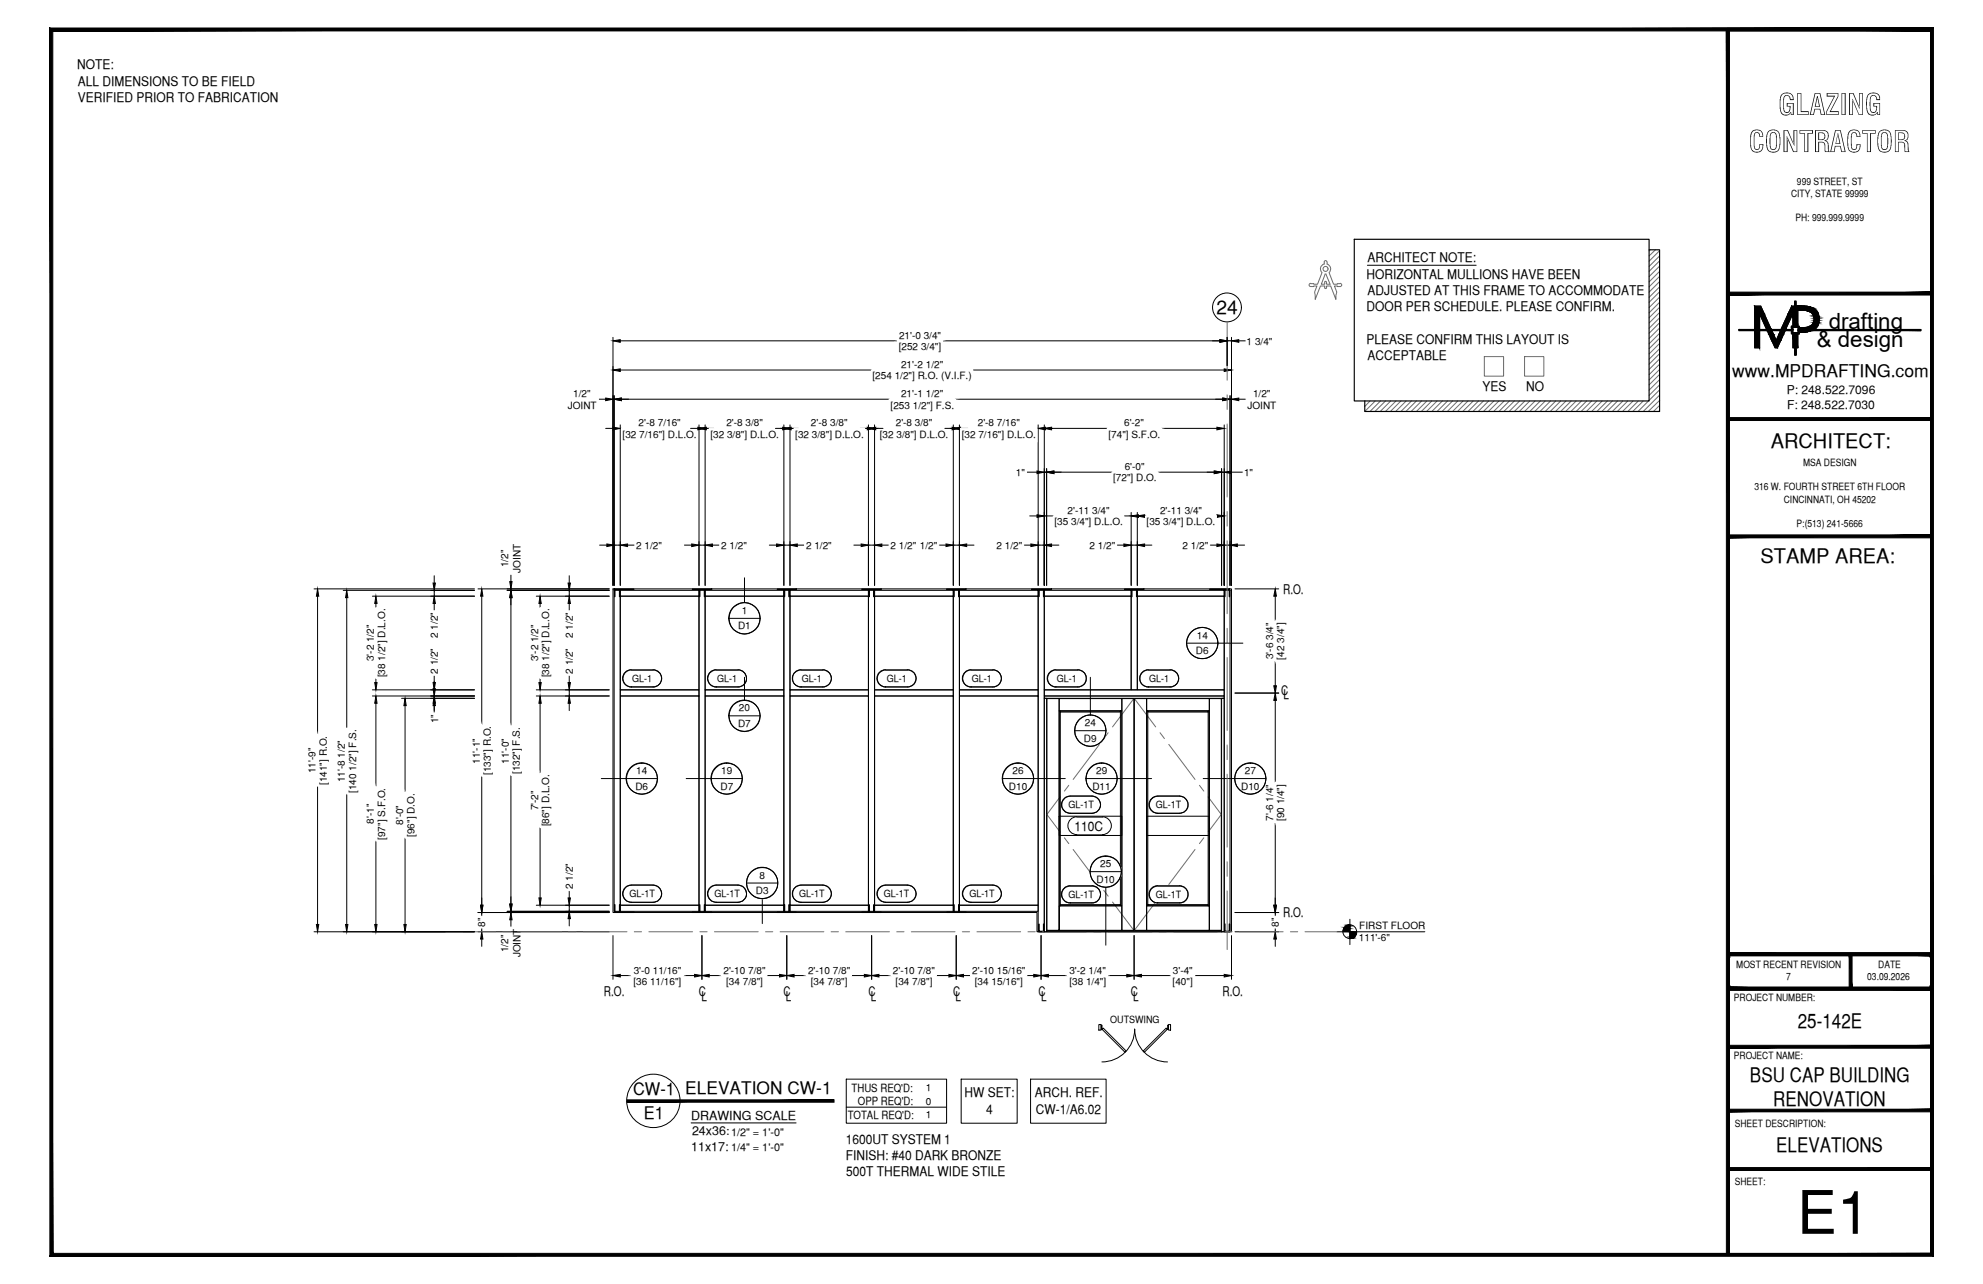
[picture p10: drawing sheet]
<svg xmlns="http://www.w3.org/2000/svg" width="432mm" height="279mm" viewBox="0 0 432 279" stroke-linecap="round" stroke-linejoin="round" font-family="sans-serif">
<defs><g id="words">
<text font-size="13.1" x="391.3" y="268.5">E1</text>
<g font-size="6.3">
<text x="387.2" y="25">GLAZING</text>
<text x="380.8" y="33.1">CONTRACTOR</text>
</g>
<g font-size="4.9">
<text x="398.2" y="71.5">drafting</text>
<text x="395.6" y="75.5">&amp; design</text>
</g>
<g font-size="4.4">
<text x="385.6" y="97.5">ARCHITECT:</text>
<text x="383.3" y="122.5">STAMP AREA:</text>
<text x="391.5" y="223.7">25-142E</text>
<text x="381.1" y="235.4">BSU CAP BUILDING</text>
<text x="386.1" y="240.7">RENOVATION</text>
<text x="386.8" y="250.7">ELEVATIONS</text>
</g>
<text font-size="4.2" x="264.9" y="68.4">24</text>
<g font-size="3.8">
<text x="377.2" y="82">www.MPDRAFTING.com</text>
<text x="137.9" y="238.3">CW-1 ELEVATION CW-1</text>
<text x="140.2" y="243.5">E1</text>
</g>
<g font-size="2.9">
<text x="16.8" y="15">NOTE:</text>
<text x="17" y="18.6">ALL DIMENSIONS TO BE FIELD</text>
<text x="17" y="22.2">VERIFIED PRIOR TO FABRICATION</text>
<text x="297.8" y="57.1">ARCHITECT NOTE:</text>
<text x="297.6" y="60.6">HORIZONTAL MULLIONS HAVE BEEN</text>
<text x="297.8" y="64.2">ADJUSTED AT THIS FRAME TO ACCOMMODATE</text>
<text x="297.6" y="67.8">DOOR PER SCHEDULE. PLEASE CONFIRM.</text>
<text x="297.6" y="74.9">PLEASE CONFIRM THIS LAYOUT IS</text>
<text x="297.8" y="78.4">ACCEPTABLE</text>
<text x="322.8" y="85.1">YES</text>
<text x="332.4" y="85.1">NO</text>
<text x="279.4" y="129.3">R.O.</text>
<text x="279" y="151.2">C</text>
<text x="279.5" y="152.2">L</text>
<text x="234" y="180.8">110C</text>
<text x="279.4" y="199.5">R.O.</text>
<text x="131.5" y="216.8">R.O.</text>
<text x="152.1" y="216.8">C</text>
<text x="152.7" y="217.8">L</text>
<text x="170.6" y="216.8">C</text>
<text x="171.1" y="217.8">L</text>
<text x="189.1" y="216.8">C</text>
<text x="189.6" y="217.8">L</text>
<text x="207.5" y="216.8">C</text>
<text x="208.1" y="217.8">L</text>
<text x="226.1" y="216.8">C</text>
<text x="226.7" y="217.8">L</text>
<text x="246.3" y="216.8">C</text>
<text x="246.8" y="217.8">L</text>
<text x="266.2" y="216.8">R.O.</text>
<text x="210" y="238.8">HW SET:</text>
<text x="225.4" y="238.8">ARCH. REF.</text>
<text x="214.8" y="242.3">4</text>
<text x="225.6" y="242.3">CW-1/A6.02</text>
<text x="184.1" y="248.9">1600UT SYSTEM 1</text>
<text x="184.1" y="252.4">FINISH: #40 DARK BRONZE</text>
<text x="184.3" y="256">500T THERMAL WIDE STILE</text>
</g>
<g font-size="2.7">
<text x="150.5" y="243.8">DRAWING SCALE</text>
<text x="150.5" y="250.4">11x17:</text>
<text x="150.7" y="247.1">24x36:</text>
</g>
<g font-size="2.6">
<text x="389.1" y="85.8">P: 248.522.7096</text>
<text x="389.1" y="89">F: 248.522.7030</text>
</g>
<g font-size="2.5">
<text x="185.4" y="237.6">THUS REQ'D:</text>
<text x="184.6" y="243.4">TOTAL REQ'D:</text>
<text x="186.8" y="240.5">OPP REQ'D:</text>
</g>
<g font-size="2.4">
<text x="159.2" y="247.2">1/2&quot; = 1'-0&quot;</text>
<text x="159.2" y="250.4">1/4&quot; = 1'-0&quot;</text>
</g>
<g font-size="2.2">
<text x="391.3" y="40.2">999 STREET, ST</text>
<text x="390" y="42.9">CITY, STATE 99999</text>
<text x="391" y="48.2">PH: 999.999.9999</text>
<text x="195.7" y="76.2">[252 3/4&quot;]</text>
<text x="195.8" y="73.7">21'-0 3/4&quot;</text>
<text x="271.5" y="75">1 3/4&quot;</text>
<text x="190" y="82.5">[254 1/2&quot;] R.O. (V.I.F.)</text>
<text x="196.2" y="80.1">21'-2 1/2&quot;</text>
<text x="123.6" y="89">JOINT</text>
<text x="124.8" y="86.4">1/2&quot;</text>
<text x="193.9" y="88.9">[253 1/2&quot;] F.S.</text>
<text x="196.2" y="86.4">21'-1 1/2&quot;</text>
<text x="271.7" y="89">JOINT</text>
<text x="272.9" y="86.4">1/2&quot;</text>
<text x="135.6" y="95.2">[32 7/16&quot;] D.L.O.</text>
<text x="139.1" y="92.8">2'-8 7/16&quot;</text>
<text x="154.7" y="95.2">[32 3/8&quot;] D.L.O.</text>
<text x="158.2" y="92.8">2'-8 3/8&quot;</text>
<text x="173.2" y="95.2">[32 3/8&quot;] D.L.O.</text>
<text x="176.6" y="92.8">2'-8 3/8&quot;</text>
<text x="191.6" y="95.2">[32 3/8&quot;] D.L.O.</text>
<text x="195.1" y="92.8">2'-8 3/8&quot;</text>
<text x="209.4" y="95.2">[32 7/16&quot;] D.L.O.</text>
<text x="212.9" y="92.8">2'-8 7/16&quot;</text>
<text x="241.4" y="95.2">[74&quot;] S.F.O.</text>
<text x="244.8" y="92.8">6'-2&quot;</text>
<text x="392.6" y="101.3">MSA DESIGN</text>
<text x="221.2" y="103.6">1&quot;</text>
<text x="242.4" y="104.8">[72&quot;] D.O.</text>
<text x="244.9" y="102.3">6'-0&quot;</text>
<text x="270.9" y="103.6">1&quot;</text>
<text x="382" y="106.7">316 W. FOURTH STREET 6TH FLOOR</text>
<text x="232.5" y="111.8">2'-11 3/4&quot;</text>
<text x="252.6" y="111.8">2'-11 3/4&quot;</text>
<text x="388.4" y="109.3">CINCINNATI, OH 45202</text>
<text x="138.6" y="119.4">2 1/2&quot;</text>
<text x="157" y="119.4">2 1/2&quot;</text>
<text x="175.5" y="119.4">2 1/2&quot;</text>
<text x="193.9" y="119.4">2 1/2&quot;</text>
<text x="198.5" y="119.4">2 1/2&quot;</text>
<text x="217" y="119.4">2 1/2&quot;</text>
<text x="229.6" y="114.3">[35 3/4&quot;] D.L.O.</text>
<text x="237.2" y="119.4">2 1/2&quot;</text>
<text x="249.7" y="114.3">[35 3/4&quot;] D.L.O.</text>
<text x="257.5" y="119.4">2 1/2&quot;</text>
<text x="391.2" y="114.7">P:(513) 241-5666</text>
<text x="110.7" y="123.4" transform="rotate(-90 110.7 123.4)">1/2&quot;</text>
<text x="113.3" y="124.7" transform="rotate(-90 113.3 124.7)">JOINT</text>
<text x="160.7" y="136.9">D1</text>
<text x="161.5" y="133.6">1</text>
<text x="81.4" y="143.9" transform="rotate(-90 81.4 143.9)">3'-2 1/2&quot;</text>
<text x="95.3" y="138.8" transform="rotate(-90 95.3 138.8)">2 1/2&quot;</text>
<text x="117.2" y="143.9" transform="rotate(-90 117.2 143.9)">3'-2 1/2&quot;</text>
<text x="124.7" y="138.8" transform="rotate(-90 124.7 138.8)">2 1/2&quot;</text>
<text x="260.4" y="142.3">D6</text>
<text x="260.6" y="139">14</text>
<text x="277.2" y="143.4" transform="rotate(-90 277.2 143.4)">3'-6 3/4&quot;</text>
<text x="279.7" y="143.5" transform="rotate(-90 279.7 143.5)">[42 3/4&quot;]</text>
<text x="83.9" y="147.4" transform="rotate(-90 83.9 147.4)">[38 1/2&quot;] D.L.O.</text>
<text x="95.3" y="146.6" transform="rotate(-90 95.3 146.6)">2 1/2&quot;</text>
<text x="119.6" y="147.4" transform="rotate(-90 119.6 147.4)">[38 1/2&quot;] D.L.O.</text>
<text x="124.7" y="146.6" transform="rotate(-90 124.7 146.6)">2 1/2&quot;</text>
<text x="137.7" y="148.4">GL-1</text>
<text x="156.1" y="148.4">GL-1</text>
<text x="174.6" y="148.4">GL-1</text>
<text x="193.1" y="148.4">GL-1</text>
<text x="211.6" y="148.4">GL-1</text>
<text x="230.1" y="148.4">GL-1</text>
<text x="250.3" y="148.4">GL-1</text>
<text x="160.9" y="154.8">20</text>
<text x="95.4" y="157.4" transform="rotate(-90 95.4 157.4)">1&quot;</text>
<text x="160.7" y="158.2">D7</text>
<text x="236" y="161.4">D9</text>
<text x="236.2" y="158.1">24</text>
<text x="104.5" y="166.2" transform="rotate(-90 104.5 166.2)">11'-1&quot;</text>
<text x="110.8" y="166.2" transform="rotate(-90 110.8 166.2)">11'-0&quot;</text>
<text x="68.7" y="168.3" transform="rotate(-90 68.7 168.3)">11'-9&quot;</text>
<text x="71.2" y="170.8" transform="rotate(-90 71.2 170.8)">[141&quot;] R.O.</text>
<text x="75.1" y="170.2" transform="rotate(-90 75.1 170.2)">11'-8 1/2&quot;</text>
<text x="77.5" y="172.5" transform="rotate(-90 77.5 172.5)">[140 1/2&quot;] F.S.</text>
<text x="106.9" y="168.7" transform="rotate(-90 106.9 168.7)">[133&quot;] R.O.</text>
<text x="113.2" y="168.5" transform="rotate(-90 113.2 168.5)">[132&quot;] F.S.</text>
<text x="138.4" y="171.8">D6</text>
<text x="138.6" y="168.5">14</text>
<text x="156.9" y="171.8">D7</text>
<text x="157" y="168.5">19</text>
<text x="219.7" y="171.8">D10</text>
<text x="220.5" y="168.5">26</text>
<text x="237.9" y="171.8">D11</text>
<text x="238.7" y="168.5">29</text>
<text x="270.3" y="171.8">D10</text>
<text x="271.1" y="168.5">27</text>
<text x="81.4" y="179.3" transform="rotate(-90 81.4 179.3)">8'-1&quot;</text>
<text x="87.8" y="179.5" transform="rotate(-90 87.8 179.5)">8'-0&quot;</text>
<text x="117.2" y="176.3" transform="rotate(-90 117.2 176.3)">7'-2&quot;</text>
<text x="119.6" y="179.8" transform="rotate(-90 119.6 179.8)">[86&quot;] D.L.O.</text>
<text x="232.7" y="175.9">GL-1T</text>
<text x="251.7" y="175.9">GL-1T</text>
<text x="277.2" y="178.6" transform="rotate(-90 277.2 178.6)">7'-6 1/4&quot;</text>
<text x="279.7" y="178.7" transform="rotate(-90 279.7 178.7)">[90 1/4&quot;]</text>
<text x="83.9" y="182.8" transform="rotate(-90 83.9 182.8)">[97&quot;] S.F.O.</text>
<text x="90.2" y="182.1" transform="rotate(-90 90.2 182.1)">[96&quot;] D.O.</text>
<text x="165.4" y="191.2">8</text>
<text x="239.6" y="188.7">25</text>
<text x="124.7" y="193.5" transform="rotate(-90 124.7 193.5)">2 1/2&quot;</text>
<text x="137.1" y="195.3">GL-1T</text>
<text x="155.6" y="195.3">GL-1T</text>
<text x="164.6" y="194.5">D3</text>
<text x="174" y="195.3">GL-1T</text>
<text x="192.5" y="195.3">GL-1T</text>
<text x="211.1" y="195.3">GL-1T</text>
<text x="232.7" y="195.5">GL-1T</text>
<text x="238.8" y="192.1">D10</text>
<text x="251.7" y="195.5">GL-1T</text>
<text x="105.7" y="201.6" transform="rotate(-90 105.7 201.6)">8&quot;</text>
<text x="278.4" y="201.6" transform="rotate(-90 278.4 201.6)">8&quot;</text>
<text x="296" y="202.1">FIRST FLOOR</text>
<text x="110.7" y="207.2" transform="rotate(-90 110.7 207.2)">1/2&quot;</text>
<text x="113.3" y="208.3" transform="rotate(-90 113.3 208.3)">JOINT</text>
<text x="295.9" y="204.7">111'-6&quot;</text>
<text x="137.9" y="214.3">[36 11/16&quot;]</text>
<text x="138" y="211.8">3'-0 11/16&quot;</text>
<text x="157.5" y="211.8">2'-10 7/8&quot;</text>
<text x="158.1" y="214.3">[34 7/8&quot;]</text>
<text x="176" y="211.8">2'-10 7/8&quot;</text>
<text x="176.5" y="214.3">[34 7/8&quot;]</text>
<text x="194.4" y="211.8">2'-10 7/8&quot;</text>
<text x="195" y="214.3">[34 7/8&quot;]</text>
<text x="211.7" y="211.8">2'-10 15/16&quot;</text>
<text x="212.3" y="214.3">[34 15/16&quot;]</text>
<text x="232.9" y="211.8">3'-2 1/4&quot;</text>
<text x="232.9" y="214.3">[38 1/4&quot;]</text>
<text x="255.3" y="214.3">[40&quot;]</text>
<text x="255.4" y="211.8">3'-4&quot;</text>
<text x="378.1" y="210.6">MOST RECENT REVISION</text>
<text x="388.9" y="213.3">7</text>
<text x="406.6" y="213.2">03.09.2026</text>
<text x="409" y="210.6">DATE</text>
<text x="377.6" y="217.8">PROJECT NUMBER:</text>
<text x="241.7" y="222.7">OUTSWING</text>
<text x="377.6" y="230.4">PROJECT NAME:</text>
<text x="201.6" y="237.5">1</text>
<text x="201.6" y="240.4">0</text>
<text x="201.6" y="243.2">1</text>
<text x="377.8" y="245.2">SHEET DESCRIPTION:</text>
<text x="377.8" y="257.9">SHEET:</text>
</g>
</g></defs>
<!-- layer: GLASS -->
<path d="M135.1 129.7h17.1v20.4h-17.1zM153.5 129.7h17.2v20.4h-17.2zM172 129.7h17.1v20.4h-17.1zM190.4 129.7h17.2v20.4h-17.2zM208.9 129.7h17.2v20.4h-17.2zM227.4 129.7h18.9v20.4h-18.9zM247.6 129.7h19v20.4h-19zM135.1 151.4h17.1v45.6h-17.1zM153.5 151.4h17.2v45.6h-17.2zM172 151.4h17.1v45.6h-17.1zM190.4 151.4h17.2v45.6h-17.2zM208.9 151.4h17.2v45.6h-17.2z" fill="none" stroke="#000" stroke-width=".22"/>
<!-- layer: COMPONENTS -->
<g fill="none" stroke="#000" stroke-width=".22">
<path d="M133.7 128.5h1.4v69.8h-1.4zM135.1 128.5h17.1v1.2h-17.1zM152.2 128.5h1.3v69.8h-1.3zM153.5 128.5h17.2v1.2h-17.2zM170.7 128.5h1.3v69.8h-1.3zM172 128.5h17.1v1.2h-17.1zM189.1 128.5h1.3v69.8h-1.3zM190.4 128.5h17.2v1.2h-17.2zM207.6 128.5h1.3v69.8h-1.3zM208.9 128.5h17.2v1.2h-17.2zM226.1 128.5h1.3v74.3h-1.3zM227.4 128.5h18.9v1.2h-18.9z"/>
<path d="M246.3 128.5h1.3v21.6h-1.3zM247.6 128.5h19v1.2h-19zM266.6 128.5h1.2v74.3h-1.2zM135.1 150.1h17.1v1.3h-17.1zM153.5 150.1h17.2v1.3h-17.2zM172 150.1h17.1v1.3h-17.1zM190.4 150.1h17.2v1.3h-17.2zM208.9 150.1h17.2v1.3h-17.2zM227.4 150.1h39.2v1.3h-39.2zM135.1 197h17.1v1.3h-17.1zM153.5 197h17.2v1.3h-17.2zM172 197h17.1v1.3h-17.1z"/>
<path d="M190.4 197h17.2v1.3h-17.2zM208.9 197h17.2v1.3h-17.2z"/>
</g>
<!-- layer: GLASS TAG -->
<g fill="none" stroke="#fff" stroke-width=".22">
<path d="M137.2 149.5h5.4h-5.1h4.7M142.2 145.8h-5h5.4M155.6 149.5h5.4h-5h4.7M160.7 145.8h-5.1h5.4M174.1 149.5h5.4h-5.1h4.8M179.2 145.8h-5.1h5.4M192.5 149.5h5.4h-5.1h4.8M197.6 145.8h-5.1h5.4M211.1 149.5h5.4h-5h4.7M216.2 145.8h-5.1h5.4M229.6 149.5h5.4h-5.1h4.8M234.7 145.8h-5.1h5.4"/>
<path d="M249.7 149.5h5.4h-5h4.7M254.8 145.8h-5.1h5.4M232.7 176.9h5.4l-5.1 .1h4.8M237.8 173.2l-5.1 .1h5.4M251.8 176.9h5.4l-5.1 .1h4.8M256.9 173.2l-5.1 .1h5.4M137.2 196.3h5.4h-5.1h4.7M142.2 192.6l-5 .1h5.4M155.6 196.3h5.4h-5h4.7M160.7 192.6l-5.1 .1h5.4M174.1 196.3h5.4h-5.1h4.8M179.2 192.6l-5.1 .1h5.4"/>
<path d="M192.5 196.3h5.4h-5.1h4.8M197.6 192.6l-5.1 .1h5.4M211.1 196.3h5.4h-5h4.7M216.2 192.6l-5.1 .1h5.4M232.7 196.5h5.4h-5.1h4.8M237.8 192.8h-5.1h5.4M251.8 196.5h5.4h-5.1h4.8M256.9 192.8h-5.1h5.4"/>
</g>
<g fill="#fff" stroke="#fff" stroke-width=".22">
<path d="M136.5 146l.7-.2h5.4zM136.5 146h6.6l-.5-.2zM136.1 146.4l.4-.4h6.6zM136.1 146.4h7.5l-.5-.4zM136.1 146.4h7.5l-7.8 .6zM135.8 147h8.2l-.4-.6zM135.8 147h8.2l-8.4 .6zM135.6 147.6h8.5l-.1-.6zM135.6 147.6h8.5l-8.3 .7zM135.8 148.3h8.2l.1-.7zM135.8 148.3h8.2l-7.9 .5zM136.1 148.8h7.5l.4-.5zM136.1 148.8h7.5l-7.1 .4zM136.5 149.2h6.7l.4-.4zM136.5 149.2h6.7l-6 .3zM137.2 149.5h5.4l.6-.3z"/>
<path d="M155.1 146l.5-.2h5.4zM155.1 146h6.6l-.7-.2zM154.6 146.4l.5-.4h6.6zM154.6 146.4h7.5l-.4-.4zM154.6 146.4h7.5l-7.9 .6zM154.2 147h8.2l-.3-.6zM154.2 147h8.2l-8.3 .6zM154.1 147.6h8.5l-.2-.6zM154.1 147.6h8.5l-8.4 .7zM154.2 148.3h8.3l.1-.7zM154.2 148.3h8.3l-7.9 .5zM154.6 148.8h7.5l.4-.5zM154.6 148.8h7.5l-7.1 .4zM155 149.2h6.7l.4-.4zM155 149.2h6.7l-6.1 .3zM155.6 149.5h5.4l.7-.3z"/>
<path d="M136.5 192.8l.7-.1h5.4zM136.5 192.8h6.6l-.5-.1zM136.5 192.8h6.6l-7 .5zM136.1 193.3h7.5l-.5-.5zM136.1 193.3h7.5l-7.8 .6zM135.8 193.9h8.2l-.4-.6zM135.8 193.9h8.2l-8.4 .6zM135.6 194.5h8.5l-.1-.6zM135.6 194.5h8.5l-8.3 .6zM135.8 195.1h8.2l.1-.6zM135.8 195.1h8.2l-7.9 .5zM136.1 195.6h7.5l.4-.5zM136.1 195.6h7.5l-7.1 .5zM136.5 196.1h6.7l.4-.5zM136.5 196.1h6.7l-6 .2zM137.2 196.3h5.4l.6-.2z"/>
<path d="M155.1 192.8l.5-.1h5.4zM155.1 192.8h6.6l-.7-.1zM154.6 193.3l.5-.5h6.6zM154.6 193.3h7.5l-.4-.5zM154.6 193.3h7.5l-7.9 .6zM154.2 193.9h8.2l-.3-.6zM154.2 193.9h8.2l-8.3 .6zM154.1 194.5h8.5l-.2-.6zM154.1 194.5h8.5l-8.4 .6zM154.2 195.1h8.3l.1-.6zM154.2 195.1h8.3l-7.9 .5zM154.6 195.6h7.5l.4-.5zM154.6 195.6h7.5l-7.1 .5zM155 196.1h6.7l.4-.5zM155 196.1h6.7l-6.1 .2zM155.6 196.3h5.4l.7-.2z"/>
<path d="M173.5 146l.6-.2h5.4zM173.5 146h6.6l-.6-.2zM173 146.4l.5-.4h6.6zM173 146.4h7.6l-.5-.4zM173 146.4h7.6l-7.9 .6zM172.7 147h8.2l-.3-.6zM172.7 147h8.2l-8.3 .6zM172.6 147.6h8.4l-.1-.6zM172.6 147.6h8.4l-8.3 .7zM172.7 148.3h8.2l.1-.7zM172.7 148.3h8.2l-7.9 .5zM173 148.8h7.6l.3-.5zM173 148.8h7.6l-7.1 .4zM173.5 149.2h6.6l.5-.4zM173.5 149.2h6.6l-6 .3zM174.1 149.5h5.4l.6-.3z"/>
<path d="M173.5 192.8l.6-.1h5.4zM173.5 192.8h6.6l-.6-.1zM173 193.3l.5-.5h6.6zM173 193.3h7.6l-.5-.5zM173 193.3h7.6l-7.9 .6zM172.7 193.9h8.2l-.3-.6zM172.7 193.9h8.2l-8.3 .6zM172.6 194.5h8.4l-.1-.6zM172.6 194.5h8.4l-8.3 .6zM172.7 195.1h8.2l.1-.6zM172.7 195.1h8.2l-7.9 .5zM173 195.6h7.6l.3-.5zM173 195.6h7.6l-7.1 .5zM173.5 196.1h6.6l.5-.5zM173.5 196.1h6.6l-6 .2zM174.1 196.3h5.4l.6-.2z"/>
<path d="M192 146l.5-.2h5.4zM192 146h6.6l-.7-.2zM191.5 146.4l.5-.4h6.6zM191.5 146.4h7.6l-.5-.4zM191.5 146.4h7.6l-8 .6zM191.1 147h8.3l-.3-.6zM191.1 147h8.3l-8.4 .6zM191 147.6h8.5l-.1-.6zM191 147.6h8.5l-8.4 .7zM191.1 148.3h8.3l.1-.7zM191.1 148.3h8.3l-7.9 .5zM191.5 148.8h7.6l.3-.5zM191.5 148.8h7.6l-7.1 .4zM192 149.2h6.6l.5-.4zM192 149.2h6.6l-6.1 .3zM192.5 149.5h5.4l.7-.3z"/>
<path d="M192 192.8l.5-.1h5.4zM192 192.8h6.6l-.7-.1zM191.5 193.3l.5-.5h6.6zM191.5 193.3h7.6l-.5-.5zM191.5 193.3h7.6l-8 .6zM191.1 193.9h8.3l-.3-.6zM191.1 193.9h8.3l-8.4 .6zM191 194.5h8.5l-.1-.6zM191 194.5h8.5l-8.4 .6zM191.1 195.1h8.3l.1-.6zM191.1 195.1h8.3l-7.9 .5zM191.5 195.6h7.6l.3-.5zM191.5 195.6h7.6l-7.1 .5zM192 196.1h6.6l.5-.5zM192 196.1h6.6l-6.1 .2zM192.5 196.3h5.4l.7-.2z"/>
<path d="M210.5 146l.6-.2h5.4zM210.5 146h6.7l-.7-.2zM210.1 146.4l.4-.4h6.7zM210.1 146.4h7.5l-.4-.4zM210.1 146.4h7.5l-7.9 .6zM209.7 147h8.2l-.3-.6zM209.7 147h8.2l-8.3 .6zM209.6 147.6h8.5l-.2-.6zM209.6 147.6h8.5l-8.4 .7zM209.7 148.3h8.2l.2-.7zM209.7 148.3h8.2l-7.8 .5zM210.1 148.8h7.5l.3-.5zM210.1 148.8h7.5l-7.1 .4zM210.5 149.2h6.7l.4-.4zM210.5 149.2h6.7l-6.1 .3zM211.1 149.5h5.4l.7-.3z"/>
<path d="M210.5 192.8l.6-.1h5.4zM210.5 192.8h6.7l-.7-.1zM210.5 192.8h6.7l-7.1 .5zM210.1 193.3h7.5l-.4-.5zM210.1 193.3h7.5l-7.9 .6zM209.7 193.9h8.2l-.3-.6zM209.7 193.9h8.2l-8.3 .6zM209.6 194.5h8.5l-.2-.6zM209.6 194.5h8.5l-8.4 .6zM209.7 195.1h8.2l.2-.6zM209.7 195.1h8.2l-7.8 .5zM210.1 195.6h7.5l.3-.5zM210.1 195.6h7.5l-7.1 .5zM210.5 196.1h6.7l.4-.5zM210.5 196.1h6.7l-6.1 .2zM211.1 196.3h5.4l.7-.2z"/>
<path d="M229 146l.6-.2h5.4zM229 146h6.6l-.6-.2zM228.5 146.4l.5-.4h6.6zM228.5 146.4h7.7l-.6-.4zM228.5 146.4h7.7l-8 .6zM228.2 147h8.3l-.3-.6zM228.2 147h8.3l-8.4 .6zM228.1 147.6h8.4v-.6zM228.1 147.6h8.4l-8.3 .7zM228.2 148.3h8.3v-.7zM228.2 148.3h8.3l-8 .5zM228.5 148.8h7.7l.3-.5zM228.5 148.8h7.7l-7.2 .4zM229 149.2h6.6l.6-.4zM229 149.2h6.6l-6 .3zM229.6 149.5h5.4l.6-.3z"/>
<path d="M249.1 146l.6-.2h5.4zM249.1 146h6.6l-.6-.2zM248.7 146.4l.4-.4h6.6zM248.7 146.4h7.5l-.5-.4zM248.7 146.4h7.5l-7.9 .6zM248.3 147h8.2l-.3-.6zM248.3 147h8.2l-8.3 .6zM248.2 147.6h8.5l-.2-.6zM248.2 147.6h8.5l-8.4 .7zM248.3 148.3h8.2l.2-.7zM248.3 148.3h8.2l-7.9 .5zM248.6 148.8h7.6l.3-.5zM248.6 148.8h7.6l-7.1 .4zM249.1 149.2h6.6l.5-.4zM249.1 149.2h6.6l-6 .3zM249.7 149.5h5.4l.6-.3z"/>
<path d="M232.1 193l.6-.2h5.4zM232.1 193h6.6l-.6-.2zM231.6 193.4l.5-.4h6.6zM231.6 193.4h7.6l-.5-.4zM231.6 193.4h7.6l-7.9 .6zM231.3 194h8.2l-.3-.6zM231.3 194h8.2l-8.3 .6zM231.2 194.6h8.4l-.1-.6zM231.2 194.6h8.4l-8.3 .7zM231.3 195.3h8.2l.1-.7zM231.3 195.3h8.2l-7.9 .5zM231.6 195.8h7.6l.3-.5zM231.6 195.8h7.6l-7.1 .5zM232.1 196.3h6.7l.4-.5zM232.1 196.3h6.7l-6.1 .2zM232.7 196.5h5.4l.7-.2z"/>
<path d="M251.2 193l.6-.2h5.4zM251.2 193h6.6l-.6-.2zM250.7 193.4l.5-.4h6.6zM250.7 193.4h7.6l-.5-.4zM250.7 193.4h7.6l-7.9 .6zM250.4 194h8.2l-.3-.6zM250.4 194h8.2l-8.3 .6zM250.3 194.6h8.4l-.1-.6zM250.3 194.6h8.4l-8.3 .7zM250.4 195.3h8.2l.1-.7zM250.4 195.3h8.2l-7.9 .5zM250.7 195.8h7.6l.3-.5zM250.7 195.8h7.6l-7.1 .5zM251.2 196.3h6.6l.5-.5zM251.2 196.3h6.6l-6 .2zM251.8 196.5h5.4l.6-.2z"/>
<path d="M232.1 173.5l.6-.2h5.4zM232.1 173.5h6.6l-.6-.2zM231.6 173.9l.5-.4h6.6zM231.6 173.9h7.6l-.5-.4zM231.6 173.9h7.6l-7.9 .6zM231.3 174.5h8.2l-.3-.6zM231.3 174.5h8.2l-8.3 .6zM231.2 175.1h8.4l-.1-.6zM231.2 175.1h8.4l-8.3 .7zM231.3 175.8h8.2l.1-.7zM231.3 175.8h8.2l-7.9 .5zM231.6 176.3h7.6l.3-.5zM231.6 176.3h7.6l-7.1 .4zM232.1 176.7h6.7l.4-.4zM232.1 176.7h6.7l-6.1 .2zM232.7 176.9h5.4l.7-.2z"/>
<path d="M251.2 173.5l.6-.2h5.4zM251.2 173.5h6.6l-.6-.2zM250.7 173.9l.5-.4h6.6zM250.7 173.9h7.6l-.5-.4zM250.7 173.9h7.6l-7.9 .6zM250.4 174.5h8.2l-.3-.6zM250.4 174.5h8.2l-8.3 .6zM250.3 175.1h8.4l-.1-.6zM250.3 175.1h8.4l-8.3 .7zM250.4 175.8h8.2l.1-.7zM250.4 175.8h8.2l-7.9 .5zM250.7 176.3h7.6l.3-.5zM250.7 176.3h7.6l-7.1 .4zM251.2 176.7h6.6l.5-.4zM251.2 176.7h6.6l-6 .2zM251.8 176.9h5.4l.6-.2z"/>
</g>
<g fill="none" stroke="#000" stroke-width=".22">
<path d="M136.1 146.4l1.1-.6h5a1.84 1.84 0 0 1 1.9 1.8 1.84 1.84 0 0 1-1.9 1.9h-4.7a1.84 1.84 0 0 1-1.7-1.1 1.84 1.84 0 0 1 .3-2zM154.6 146.4l1-.6h5.1a1.84 1.84 0 0 1 1.9 1.8 1.84 1.84 0 0 1-1.9 1.9h-4.7a1.84 1.84 0 0 1-1.7-1.1 1.84 1.84 0 0 1 .3-2zM173 146.4l1.1-.6h5.1a1.84 1.84 0 0 1 1.8 1.8 1.84 1.84 0 0 1-1.8 1.9h-4.8a1.84 1.84 0 0 1-1.7-1.1 1.84 1.84 0 0 1 .3-2zM191.5 146.4l1-.6h5.1a1.84 1.84 0 0 1 1.9 1.8 1.84 1.84 0 0 1-1.9 1.9h-4.8a1.84 1.84 0 0 1-1.6-1.1 1.84 1.84 0 0 1 .3-2zM210.1 146.4l1-.6h5.1a1.84 1.84 0 0 1 1.9 1.8 1.84 1.84 0 0 1-1.9 1.9h-4.7a1.84 1.84 0 0 1-1.7-1.1 1.84 1.84 0 0 1 .3-2zM228.5 146.4l1.1-.6h5.1a1.84 1.84 0 0 1 1.8 1.8 1.84 1.84 0 0 1-1.8 1.9h-4.8a1.84 1.84 0 0 1-1.6-1.1 1.84 1.84 0 0 1 .2-2zM248.7 146.4l1-.6h5.1a1.84 1.84 0 0 1 1.9 1.8 1.84 1.84 0 0 1-1.9 1.9h-4.7a1.81 1.81 0 0 1-1.8-1.1 1.81 1.81 0 0 1 .4-2zM231.6 173.9l.5-.4 .9-.3h4.8a1.87 1.87 0 0 1 1.8 1.9 1.87 1.87 0 0 1-1.8 1.9h-4.8a1.87 1.87 0 0 1-1.6-1.1 1.87 1.87 0 0 1 .2-2zM250.7 173.9l.5-.4 .9-.3h4.8a1.87 1.87 0 0 1 1.8 1.9 1.87 1.87 0 0 1-1.8 1.9h-4.8a1.87 1.87 0 0 1-1.6-1.1 1.87 1.87 0 0 1 .2-2zM136.1 193.3l.4-.5 1-.2h4.7a1.87 1.87 0 0 1 1.9 1.9 1.87 1.87 0 0 1-1.9 1.8h-4.7a1.87 1.87 0 0 1-1.7-1.1 1.87 1.87 0 0 1 .3-1.9zM154.6 193.3l.5-.5 .9-.2h4.7a1.87 1.87 0 0 1 1.9 1.9 1.87 1.87 0 0 1-1.9 1.8h-4.7a1.87 1.87 0 0 1-1.7-1.1 1.87 1.87 0 0 1 .3-1.9zM173 193.3l.5-.5 .9-.2h4.8a1.87 1.87 0 0 1 1.8 1.9 1.87 1.87 0 0 1-1.8 1.8h-4.8a1.87 1.87 0 0 1-1.7-1 1.87 1.87 0 0 1 .3-2z"/>
<path d="M191.5 193.3l.5-.5 .8-.2h4.8a1.87 1.87 0 0 1 1.9 1.9 1.87 1.87 0 0 1-1.9 1.8h-4.8a1.87 1.87 0 0 1-1.6-1.1 1.87 1.87 0 0 1 .3-1.9zM210.1 193.3l.4-.5 1-.2h4.7a1.87 1.87 0 0 1 1.9 1.9 1.87 1.87 0 0 1-1.9 1.8h-4.7a1.87 1.87 0 0 1-1.7-1.1 1.87 1.87 0 0 1 .3-1.9zM231.6 193.4l.5-.4 .9-.2h4.8a1.84 1.84 0 0 1 1.8 1.8 1.84 1.84 0 0 1-1.8 1.9h-4.8a1.84 1.84 0 0 1-1.6-1.1 1.84 1.84 0 0 1 .2-2zM250.7 193.4l.5-.4 .9-.2h4.8a1.84 1.84 0 0 1 1.8 1.8 1.84 1.84 0 0 1-1.8 1.9h-4.8a1.84 1.84 0 0 1-1.7-1.1 1.84 1.84 0 0 1 .3-2z"/>
</g>
<!-- layer: SYMBOLS -->
<g fill="none" stroke="#000" stroke-width=".22">
<path d="M158.7 134.6h6.8M258.4 140h6.8M137.4 145.7a1.87 1.87 0 0 0-1.8 1.9 1.87 1.87 0 0 0 1.8 1.9h4.8M137.5 145.8h4.7M142.2 145.7a1.87 1.87 0 0 1 1.9 1.9 1.87 1.87 0 0 1-1.9 1.9M155.9 145.7a1.87 1.87 0 0 0-1.8 1.9 1.87 1.87 0 0 0 1.8 1.9M156 145.8h4.7M158.7 155.8h6.8M160.7 145.7a1.87 1.87 0 0 1 1.9 1.9 1.87 1.87 0 0 1-1.9 1.9h-4.7M174.4 145.7a1.87 1.87 0 0 0-1.9 1.9 1.87 1.87 0 0 0 1.9 1.9h4.8M174.4 145.8h4.8M179.2 145.7a1.87 1.87 0 0 1 1.8 1.9 1.87 1.87 0 0 1-1.8 1.9"/>
<path d="M192.8 145.7a1.87 1.87 0 0 0-1.9 1.9 1.87 1.87 0 0 0 1.9 1.9M192.8 145.8h4.8M192.8 149.5h4.8M197.6 145.7a1.87 1.87 0 0 1 1.9 1.9 1.87 1.87 0 0 1-1.9 1.9M211.4 145.7a1.87 1.87 0 0 0-1.9 1.9 1.87 1.87 0 0 0 1.9 1.9h4.8M211.5 145.8h4.7M216.2 145.7a1.87 1.87 0 0 1 1.9 1.9 1.87 1.87 0 0 1-1.9 1.9M229.9 145.7a1.87 1.87 0 0 0-1.9 1.9 1.87 1.87 0 0 0 1.9 1.9M229.9 145.8h4.8M234.1 159h6.8M234.7 145.7a1.87 1.87 0 0 1 1.8 1.9 1.87 1.87 0 0 1-1.8 1.9h-4.8M250 145.7a1.87 1.87 0 0 0-1.8 1.9 1.87 1.87 0 0 0 1.8 1.9"/>
<path d="M250.1 145.8h4.7M250.1 149.5h4.7M254.8 145.7a1.87 1.87 0 0 1 1.9 1.9 1.87 1.87 0 0 1-1.9 1.9M136.4 169.4h6.8M154.9 169.4h6.8M218.3 169.4h6.8M233 173.2a1.87 1.87 0 0 0-1.9 1.9 1.87 1.87 0 0 0 1.9 1.9M233 173.2h4.8a1.87 1.87 0 0 1 1.8 1.9 1.87 1.87 0 0 1-1.8 1.9h-4.8M236.5 169.4h6.8M252.1 173.2a1.87 1.87 0 0 0-1.9 1.9 1.87 1.87 0 0 0 1.9 1.9M252.1 173.2h4.7a1.87 1.87 0 0 1 1.9 1.9 1.87 1.87 0 0 1-1.9 1.9h-4.7M268.9 169.4h6.8"/>
<path d="M142.2 192.6a1.87 1.87 0 0 1 1.9 1.9 1.87 1.87 0 0 1-1.9 1.8M142.2 192.6h-4.8a1.87 1.87 0 0 0-1.8 1.9 1.87 1.87 0 0 0 1.8 1.8h4.8M155.9 192.6a1.87 1.87 0 0 0-1.8 1.9 1.87 1.87 0 0 0 1.8 1.8M156 192.6h4.7a1.87 1.87 0 0 1 1.9 1.9 1.87 1.87 0 0 1-1.9 1.8h-4.7M162.6 192.2h6.8M179.2 192.6a1.87 1.87 0 0 1 1.8 1.9 1.87 1.87 0 0 1-1.8 1.8M179.2 192.6h-4.8a1.87 1.87 0 0 0-1.9 1.9 1.87 1.87 0 0 0 1.9 1.8h4.8M192.8 192.6a1.87 1.87 0 0 0-1.9 1.9 1.87 1.87 0 0 0 1.9 1.8M192.8 192.6h4.8M192.8 196.3h4.8M197.6 192.6a1.87 1.87 0 0 1 1.9 1.9 1.87 1.87 0 0 1-1.9 1.8M216.2 192.6a1.87 1.87 0 0 1 1.9 1.9 1.87 1.87 0 0 1-1.9 1.8"/>
<path d="M216.2 192.6h-4.8a1.87 1.87 0 0 0-1.9 1.9 1.87 1.87 0 0 0 1.9 1.8h4.8M233 192.7a1.87 1.87 0 0 0-1.9 1.9 1.87 1.87 0 0 0 1.9 1.9M233 192.8h4.8M237.4 189.7h6.8M237.8 192.7a1.87 1.87 0 0 1 1.8 1.9 1.87 1.87 0 0 1-1.8 1.9h-4.8M252.1 192.7a1.87 1.87 0 0 0-1.9 1.9 1.87 1.87 0 0 0 1.9 1.9M252.1 192.8h4.8M256.8 192.7a1.87 1.87 0 0 1 1.9 1.9 1.87 1.87 0 0 1-1.9 1.9h-4.7M291.1 202.8h19.2M293.9 200v5.5M184.3 234.8h21.8v9.6h-21.8zM184.3 240.9h21.8"/>
<circle cx="162.1" cy="134.5" r="3.4"/>
<circle cx="261.8" cy="139.9" r="3.4"/>
<circle cx="162.1" cy="155.7" r="3.4"/>
<circle cx="237.4" cy="159" r="3.4"/>
<circle cx="139.7" cy="169.4" r="3.4"/>
<circle cx="158.2" cy="169.4" r="3.4"/>
<circle cx="221.6" cy="169.4" r="3.4"/>
<circle cx="239.9" cy="169.4" r="3.4"/>
<circle cx="272.3" cy="169.4" r="3.4"/>
<circle cx="166" cy="192.1" r="3.4"/>
<circle cx="240.8" cy="189.6" r="3.4"/>
<circle cx="293.9" cy="202.7" r="1.49"/>
<circle cx="142.3" cy="239.6" r="5.8"/>
</g>
<!-- layer: ROUGH OPENING -->
<path d="M133.5 128.1h134.7v74.7h-42.4v-4.2h-92.3z" fill="none" stroke="#000" stroke-width=".22"/>
<!-- layer: DIM -->
<g fill="none" stroke="#000" stroke-width=".22">
<path d="M133.5 73.4v54M135.1 74.2h60.4M205.2 74.2h60.4M267.2 73.4v6.2M267.2 74.2h1M268.2 73.4v54M269.7 74.2h1.6M130.3 86.9h1.6M131.9 93.2h1.6M133.5 86.9h.2M133.7 86.1v41.3M135.1 80.5h54.6"/>
<path d="M135.1 92.5v34.9M135.1 93.2h.2M135.3 86.9h58.3M150.4 93.2h1.8M152.2 92.5v34.9M153.5 93.2h1.9M153.5 92.5v34.9M168.8 93.2h1.9M170.7 92.5v34.9M172 93.2h1.9M172 92.5v34.9M187.3 93.2h1.8"/>
<path d="M189.1 92.5v34.9M190.4 93.2h1.9M190.4 92.5v34.9M205.7 93.2h1.9M207.6 92.5v34.9M208 86.9h58.3M208.9 92.5v34.9M208.9 93.2h1.9M211.8 80.5h54.8M225.8 93.2h.3M226.1 92.5v34.9M227.4 92.5v34.9"/>
<path d="M227.6 93.2h13.5M252.9 93.2h12.1M266.6 92.5v34.9M267.8 86.1v41.3M267.8 86.9h.4M269.7 86.9h1.6M130.6 118.6h1.5M133.7 118.6h1.4M136.7 118.6h1.5M149 118.6h1.6M152.2 118.6h1.3M155.1 118.6h1.6"/>
<path d="M167.5 118.6h1.6M170.7 118.6h1.3M173.6 118.6h1.6M185.9 118.6h1.6M189.1 118.6h1.3M192 118.6h1.6M204.4 118.6h1.6M207.6 118.6h1.3M210.5 118.6h1.6M222.9 118.6h1.6M223.5 102.7h2.3M224.2 112.3h1.6"/>
<path d="M226.1 118.6h1.3M227.4 112.3h2M227.4 102.7h.5M227.9 102v25.4M229 118.6h1.6M229.5 102.7h12.6M243.1 118.6h1.6M244.7 112.3h1.6M246.3 118.6h1.3M246.3 111.5v15.9M247.6 111.5v15.9M247.9 112.3h1.6"/>
<path d="M249.2 118.6h1.6M252.1 102.7h12.3M263.4 118.6h1.6M264.9 112.3h.1M266 102v25.4M266 102.7h.6M266.6 118.6h1.2M268.2 102.7h2.5M269.4 118.6h1.6M68.4 128.1h34.9M69.2 129.7v30.2M74.7 128.5h28.6"/>
<path d="M75.5 130v28.4M81.1 129.7h22.2M81.9 131.3v1M94.6 125.3v1.6M94.6 128.5v1.2M94.6 131.3v1.6M104.1 128.1h28.6M104.9 129.7v28.1M110.4 128.5h22.3M111.3 125v1.6M111.3 128.1v.4M111.3 130v28"/>
<path d="M116.8 129.7h15.9M117.6 131.3v1M124 125.3v1.6M124 128.5v1.2M124 131.3v1.6M268.9 128.1h9.5M277.7 129.7v5.5M81.1 151.4h22.2M81.1 150.1h22.2M81.9 147.6v.9M81.9 153v18.3M87.4 152h15.9"/>
<path d="M88.2 153.5v18.9M94.6 146.9v3M94.6 150.1v1.9M94.6 153v2.1M116.8 151.4h15.9M116.8 150.1h15.9M117.6 147.6v.9M117.6 153v15.3M124 146.9v1.6M124 150.1v1.3M124 153v1.6M268.9 150.8h9.5"/>
<path d="M277.7 143.8v5.4M277.7 152.4v18M69.2 171.1v30.1M75.5 172.8v28.4M104.9 168.9v28.1M111.3 168.7v28M277.7 178.9v18.1M81.9 183v18.2M88.2 182.4v18.8M104.1 198.6h28.6M104.9 198.6v.8M110.4 198.3h22.3"/>
<path d="M111.3 198.3v.3M116.8 197h15.9M117.6 180.1v15.3M124 193.8v1.6M124 197v1.3M124 199.9v1.6M268.9 198.6h9.5M277.7 198.6v.8M68.4 202.8h34.9M104.1 202.8h28.6M104.9 201.9v.9M104.9 204.3v1.6"/>
<path d="M111.3 200.2v1.5M133.5 203.6v9.5M135.1 212.3h2.6M148.7 212.3h2.6M152.8 203.6v9.5M154.4 212.3h2.8M167 212.3h2.7M171.3 203.6v9.5M172.9 212.3h2.7M185.4 212.3h2.8M189.8 203.6v9.5M191.4 212.3h2.7"/>
<path d="M203.9 212.3h2.7M208.2 203.6v9.5M209.8 212.3h1.6M223.6 212.3h1.5M226.7 203.6v9.5M228.3 212.3h4.2M241.1 212.3h4.3M247 203.6v9.5M248.5 212.3h6.6M260 212.3h6.6M268.2 203.6v9.5M268.9 202.8h9.5"/>
<path d="M277.7 201.9v.9M277.7 204.3v1.6"/>
</g>
<g fill="#000" stroke="#000" stroke-width=".22">
<path d="M133.5 74.2l1.6-.3v.6zM265.6 73.9l1.6 .3-1.6 .3zM268.2 74.2l1.5-.3v.6zM131.9 86.6l1.6 .3-1.6 .3zM133.5 93l1.6 .2-1.6 .3zM133.5 80.5l1.6-.2v.5zM133.7 86.9l1.6-.3v.6zM152 93l1.5 .2-1.5 .3zM152.2 93.2l1.6-.2v.5zM170.4 93l1.6 .2-1.6 .3zM170.7 93.2l1.6-.2v.5zM188.8 93l1.6 .2-1.6 .3z"/>
<path d="M189.1 93.2l1.6-.2v.5zM207.3 93l1.6 .2-1.6 .3zM207.6 93.2l1.6-.2v.5zM226.1 93.2l1.5-.2v.5zM227.4 93.2l1.6-.2v.5zM265 93l1.6 .2-1.6 .3zM266.3 86.6l1.5 .3-1.5 .3zM266.6 80.3l1.6 .2-1.6 .3zM268.2 86.9l1.5-.3v.6zM132.1 118.4l1.6 .2-1.6 .3zM135.1 118.6l1.6-.2v.5zM150.6 118.4l1.6 .2-1.6 .3z"/>
<path d="M153.5 118.6l1.6-.2v.5zM169.1 118.4l1.6 .2-1.6 .3zM172 118.6l1.6-.2v.5zM187.5 118.4l1.6 .2-1.6 .3zM190.4 118.6l1.6-.2v.5zM206 118.4l1.6 .2-1.6 .3zM208.9 118.6l1.6-.2v.5zM224.5 118.4l1.6 .2-1.6 .3zM225.8 112l1.6 .3-1.6 .3zM225.8 102.5l1.6 .2-1.6 .4zM227.4 118.6l1.6-.2v.5zM227.9 102.7l1.6-.2v.6z"/>
<path d="M244.7 118.4l1.6 .2-1.6 .3zM246.3 112.3l1.6-.3v.6zM247.6 118.6l1.6-.2v.5zM247.6 112.3l1.6-.3v.6zM264.4 102.5l1.6 .2-1.6 .4zM265 118.4l1.6 .2-1.6 .3zM265 112l1.6 .3-1.6 .3zM266.6 102.7l1.6-.2v.6zM267.8 118.6l1.6-.2v.5zM69.2 128.1l.2 1.6h-.5zM75.5 128.5l.3 1.5h-.6zM81.9 129.7l.2 1.6h-.5z"/>
<path d="M94.3 126.9h.5l-.2 1.6zM94.6 129.7l.2 1.6h-.5zM104.9 128.1l.3 1.6h-.6zM111.3 128.5l.2 1.5h-.5zM111 126.6h.5l-.2 1.5zM117.6 129.7l.3 1.6h-.6zM123.7 126.9h.5l-.2 1.6zM124 129.7l.2 1.6h-.5zM277.7 128.1l.2 1.6h-.5zM81.6 148.5h.5l-.2 1.6zM81.9 151.4l.2 1.6h-.5zM88.2 152l.3 1.5h-.6z"/>
<path d="M94.6 151.4l.2 1.6h-.5zM94.3 148.5h.5l-.2 1.6zM94.3 149.9h.5l-.2 1.5zM94.6 152l.2 1.5h-.5zM117.6 151.4l.3 1.6h-.6zM117.3 148.5h.6l-.3 1.6zM124 151.4l.2 1.6h-.5zM123.7 148.5h.5l-.2 1.6zM277.7 150.8l.2 1.6h-.5zM277.4 149.2h.5l-.2 1.6zM104.6 197h.6l-.3 1.6zM111 196.7h.5l-.2 1.6z"/>
<path d="M117.3 195.4h.6l-.3 1.6zM124 198.3l.2 1.6h-.5zM123.7 195.4h.5l-.2 1.6zM277.4 197h.5l-.2 1.6zM68.9 201.2h.5l-.2 1.6zM75.2 201.2h.6l-.3 1.6zM81.6 201.2h.5l-.2 1.6zM87.9 201.2h.6l-.3 1.6zM104.9 202.8l.3 1.5h-.6zM111.3 198.6l.2 1.6h-.5zM133.5 212.3l1.6-.3v.6zM151.3 212l1.5 .3-1.5 .3z"/>
<path d="M152.8 212.3l1.6-.3v.6zM169.7 212l1.6 .3-1.6 .3zM171.3 212.3l1.6-.3v.6zM188.2 212l1.6 .3-1.6 .3zM189.8 212.3l1.6-.3v.6zM206.6 212l1.6 .3-1.6 .3zM208.2 212.3l1.6-.3v.6zM225.1 212l1.6 .3-1.6 .3zM226.7 212.3l1.6-.3v.6zM245.4 212l1.6 .3-1.6 .3zM247 212.3l1.5-.3v.6zM266.6 212l1.6 .3-1.6 .3z"/>
<path d="M277.7 202.8l.2 1.5h-.5z"/>
</g>
<g fill="#fff" stroke="#fff" stroke-width=".22">
<path d="M195.9 78.1v2.4l9.8-2.4zM195.9 80.5l9.8-2.4v2.4z"/>
<path d="M189.7 80.5v2.9l22.1-2.9zM189.7 83.4l22.1-2.9v2.9z"/>
<path d="M195.9 84.5v2.4l9.8-2.4zM195.9 86.9l9.8-2.4v2.4z"/>
<path d="M193.6 86.9v2.9l14.4-2.9zM193.6 89.8l14.4-2.9v2.9z"/>
<path d="M271.3 84.3v5.2l7-5.2zM271.3 89.5l7-5.2v5.2z"/>
<path d="M123.3 84.3v5.2l7-5.2zM123.3 89.5l7-5.2v5.2z"/>
<path d="M198.2 117.4v2.5l6.2-2.5zM198.2 119.9l6.2-2.5v2.5z"/>
<path d="M138.2 117.4v2.5l6.3-2.5zM138.2 119.9l6.3-2.5v2.5z"/>
<path d="M138.7 90.8v2.4l9.8-2.4zM138.7 93.2l9.8-2.4v2.4z"/>
<path d="M135.3 93.2v2.9l16.6-2.9zM135.3 96.1l16.6-2.9v2.9z"/>
<path d="M194.8 90.8v2.4l8.5-2.4zM194.8 93.2l8.5-2.4v2.4z"/>
<path d="M191.3 93.2v2.9l15.5-2.9zM191.3 96.1l15.5-2.9v2.9z"/>
<path d="M156.7 117.4v2.5l6.2-2.5zM156.7 119.9l6.2-2.5v2.5z"/>
<path d="M102.5 160.3v6.1h2.4zM102.5 160.3h2.4v6.1z"/>
<path d="M104.9 157.8v11.1h2.9zM104.9 157.8h2.9v11.1z"/>
<path d="M108.8 160.3v6.1h2.5zM108.8 160.3h2.5v6.1z"/>
<path d="M111.3 158v10.7h2.8zM111.3 158h2.8v10.7z"/>
<path d="M108.7 118v7h5.1zM108.7 118h5.1v7z"/>
<path d="M108.7 201.7v7h5.1zM108.7 201.7h5.1v7z"/>
<path d="M122.7 132.9v6.2h2.5zM122.7 132.9h2.5v6.2z"/>
<path d="M122.7 187.6v6.2h2.5zM122.7 187.6h2.5v6.2z"/>
<path d="M115.2 171.8v4.9h2.4zM115.2 171.8h2.4v4.9z"/>
<path d="M117.6 168.3v11.8h2.9zM117.6 168.3h2.9v11.8z"/>
<path d="M115.1 135.6v8.6h2.5zM115.1 135.6h2.5v8.6z"/>
<path d="M117.6 132.3v15.3h2.9zM117.6 132.3h2.9v15.3z"/>
<path d="M122.7 140.7v6.2h2.5zM122.7 140.7h2.5v6.2z"/>
<path d="M137.7 209.9v2.4l11-2.4zM137.7 212.3l11-2.4v2.4z"/>
<path d="M137.7 212.3v2.8l11-2.8zM137.7 215.1l11-2.8v2.8z"/>
<path d="M255.1 209.9v2.4l4.9-2.4zM255.1 212.3l4.9-2.4v2.4z"/>
<path d="M255.1 212.3v2.8l4.9-2.8zM255.1 215.1l4.9-2.8v2.8z"/>
<path d="M157.9 90.8v2.4l8.5-2.4zM157.9 93.2l8.5-2.4v2.4z"/>
<path d="M154.4 93.2v2.9l15.5-2.9zM154.4 96.1l15.5-2.9v2.9z"/>
<path d="M175.2 117.4v2.5l6.2-2.5zM175.2 119.9l6.2-2.5v2.5z"/>
<path d="M157.2 209.9v2.4l9.8-2.4zM157.2 212.3l9.8-2.4v2.4z"/>
<path d="M157.9 212.3v2.8l8.5-2.8zM157.9 215.1l8.5-2.8v2.8z"/>
<path d="M176.3 90.8v2.4l8.5-2.4zM176.3 93.2l8.5-2.4v2.4z"/>
<path d="M172.9 93.2v2.9l15.4-2.9zM172.9 96.1l15.4-2.9v2.9z"/>
<path d="M193.6 117.4v2.5l6.2-2.5zM193.6 119.9l6.2-2.5v2.5z"/>
<path d="M175.6 209.9v2.4l9.8-2.4zM175.6 212.3l9.8-2.4v2.4z"/>
<path d="M176.3 212.3v2.8l8.5-2.8zM176.3 215.1l8.5-2.8v2.8z"/>
<path d="M216.7 117.4v2.5l6.2-2.5zM216.7 119.9l6.2-2.5v2.5z"/>
<path d="M212.6 90.8v2.4l9.8-2.4zM212.6 93.2l9.8-2.4v2.4z"/>
<path d="M209.2 93.2v2.9l16.6-2.9zM209.2 96.1l16.6-2.9v2.9z"/>
<path d="M194.1 209.9v2.4l9.8-2.4zM194.1 212.3l9.8-2.4v2.4z"/>
<path d="M194.8 212.3v2.8l8.5-2.8zM194.8 215.1l8.5-2.8v2.8z"/>
<path d="M236.9 117.4v2.5l6.2-2.5zM236.9 119.9l6.2-2.5v2.5z"/>
<path d="M232.2 109.9v2.4l9.7-2.4zM232.2 112.3l9.7-2.4v2.4z"/>
<path d="M229.4 112.3v2.9l15.3-2.9zM229.4 115.2l15.3-2.9v2.9z"/>
<path d="M211.4 209.9v2.4l12.2-2.4zM211.4 212.3l12.2-2.4v2.4z"/>
<path d="M212 212.3v2.8l10.9-2.8zM212 215.1l10.9-2.8v2.8z"/>
<path d="M257.2 117.4v2.5l6.2-2.5zM257.2 119.9l6.2-2.5v2.5z"/>
<path d="M252.3 109.9v2.4l9.8-2.4zM252.3 112.3l9.8-2.4v2.4z"/>
<path d="M249.4 112.3v2.9l15.5-2.9zM249.4 115.2l15.5-2.9v2.9z"/>
<path d="M232.5 209.9v2.4l8.6-2.4zM232.5 212.3l8.6-2.4v2.4z"/>
<path d="M232.6 212.3v2.8l8.5-2.8zM232.6 215.1l8.5-2.8v2.8z"/>
<path d="M103.7 199.4v2.5h2.4zM103.7 199.4h2.4v2.5z"/>
<path d="M275.2 170.4v8.5h2.5zM275.2 170.4h2.5v8.5z"/>
<path d="M277.7 170.4v8.5h2.8zM277.7 170.4h2.8v8.5z"/>
<path d="M275.2 135.2v8.6h2.5zM275.2 135.2h2.5v8.6z"/>
<path d="M277.7 135.2v8.6h2.8zM277.7 135.2h2.8v8.6z"/>
<path d="M276.4 199.4v2.5h2.5zM276.4 199.4h2.5v2.5z"/>
<path d="M271.3 73v2.4l6.1-2.4zM271.3 75.4l6.1-2.4v2.4z"/>
<path d="M195.5 71.8v2.4l9.7-2.4zM195.5 74.2l9.7-2.4v2.4z"/>
<path d="M195.5 74.2v2.8l9.7-2.8zM195.5 77l9.7-2.8v2.8z"/>
<path d="M244.5 90.8v2.4l4.9-2.4zM244.5 93.2l4.9-2.4v2.4z"/>
<path d="M241.1 93.2v2.9l11.8-2.9zM241.1 96.1l11.8-2.9v2.9z"/>
<path d="M244.7 100.3v2.4l4.9-2.4zM244.7 102.7l4.9-2.4v2.4z"/>
<path d="M242.1 102.7v3l10-3zM242.1 105.7l10-3v3z"/>
<path d="M221 101.6v2.3l2.5-2.3zM221 103.9l2.5-2.3v2.3z"/>
<path d="M270.7 101.6v2.3l2.5-2.3zM270.7 103.9l2.5-2.3v2.3z"/>
<path d="M66.7 162.5v6h2.5zM66.7 162.5h2.5v6z"/>
<path d="M69.2 159.9v11.2h2.8zM69.2 159.9h2.8v11.2z"/>
<path d="M73.1 160.8v9.6h2.4zM73.1 160.8h2.4v9.6z"/>
<path d="M75.5 158.4v14.4h2.9zM75.5 158.4h2.9v14.4z"/>
<path d="M93.3 132.9v6.2h2.5zM93.3 132.9h2.5v6.2z"/>
<path d="M85.8 174.9v4.9h2.4zM85.8 174.9h2.4v4.9z"/>
<path d="M88.2 172.4v10h2.9zM88.2 172.4h2.9v10z"/>
<path d="M79.4 135.6v8.6h2.5zM79.4 135.6h2.5v8.6z"/>
<path d="M81.9 132.3v15.3h2.8zM81.9 132.3h2.8v15.3z"/>
<path d="M93.3 140.7v6.2h2.5zM93.3 140.7h2.5v6.2z"/>
<path d="M93.3 155.1v2.5h2.5zM93.3 155.1h2.5v2.5z"/>
<path d="M79.4 174.6v5h2.5zM79.4 174.6h2.5v5z"/>
<path d="M81.9 171.3v11.7h2.8zM81.9 171.3h2.8v11.7z"/>
</g>
<!-- layer: DETAIL TAG -->
<path d="M162.1 131.1l.9 .2M261.8 136.5l-.9 .2M162.1 152.4l.9 .1M237.4 155.6l.9 .1M139.8 166.1l.9 .1M158.2 166.1l.9 .1M221.7 166.1l.9 .1M239.9 166.1l.9 .1M272.3 166.1l.9 .1M166 188.8h.9M240.8 186.3l.9 .1" fill="none" stroke="#fff" stroke-width=".22"/>
<g fill="#fff" stroke="#fff" stroke-width=".22">
<path d="M160.5 137.5l.7 .4 .9 .1zM160.5 137.5l2.5 .4-.9 .1zM159.7 137l.8 .5 2.5 .4zM159.7 137l4.1 .5-.8 .4zM159.2 136.3l.5 .7 4.1 .5zM159.2 136.3l5.3 .7-.7 .5zM158.9 135.4l.3 .9 5.3 .7zM158.9 135.4l6.2 .9-.6 .7zM158.7 134.6l.2 .8 6.2 .9zM158.7 134.6l6.7 .8-.3 .9zM158.9 133.7l-.2 .9 6.7 .8zM158.9 133.7l6.6 .9-.1 .8zM159.2 132.8l-.3 .9 6.6 .9zM159.2 132.8l6.2 .9 .1 .9zM159.7 132.1l-.5 .7 6.2 .9zM159.7 132.1l5.4 .7 .3 .9zM159.7 132.1l5.4 .7-4.6-1.2zM160.5 131.6l4 .5 .6 .7zM160.5 131.6l4 .5-3.3-.8zM161.2 131.3l2.6 .3 .7 .5zM161.2 131.3l2.6 .3-1.7-.5zM162.1 131.1l.9 .2 .8 .3z"/>
<path d="M160.5 158.7l1.6 .5zM160.5 158.7l2.5 .4-.9 .1zM159.7 158.2l.8 .5 2.5 .4zM159.7 158.2l4.1 .5-.8 .4zM159.2 157.5l.5 .7 4.1 .5zM159.2 157.5l5.3 .7-.7 .5zM158.9 156.7l.3 .8 5.3 .7zM158.9 156.7l6.2 .8-.6 .7zM158.7 155.8l.2 .9 6.2 .8zM158.7 155.8l6.7 .9-.3 .8zM158.9 154.9l-.2 .9 6.7 .9zM158.9 154.9l6.6 .9-.1 .9zM159.2 154.1l-.3 .8 6.6 .9zM159.2 154.1l6.2 .8 .1 .9zM159.7 153.4l-.5 .7 6.2 .8zM159.7 153.4l5.4 .7 .3 .8zM159.7 153.4l5.4 .7-4.6-1.3zM160.5 152.8l4 .6 .6 .7zM160.5 152.8l4 .6-3.3-.9zM161.2 152.5l2.6 .3 .7 .6zM161.2 152.5l2.6 .3-1.7-.4zM162.1 152.4l1.7 .4z"/>
<path d="M164.3 195.1l1.7 .5zM164.3 195.1l2.6 .4-.9 .1zM163.6 194.6l.7 .5 2.6 .4zM163.6 194.6l4.1 .5-.8 .4zM163 193.9l.6 .7 4.1 .5zM163 193.9l5.4 .7-.7 .5zM162.7 193l.3 .9 5.4 .7zM162.7 193l6.2 .9-.5 .7zM162.6 192.2l.1 .8 6.2 .9zM162.6 192.2l6.7 .8-.4 .9zM162.7 191.3l-.1 .9 6.7 .8zM162.7 191.3l6.7 .9-.1 .8zM163 190.4l-.3 .9 6.7 .9zM163 190.4l6.3 .9 .1 .9zM163.6 189.7l-.6 .7 6.3 .9zM163.6 189.7l5.3 .7 .4 .9zM163.6 189.7l5.3 .7-4.6-1.2zM164.3 189.2l4.1 .5 .5 .7zM164.3 189.2l4.1 .5-3.3-.9zM165.1 188.8l2.6 .4 .7 .5zM165.1 188.8l2.6 .4-1.7-.4zM166 188.8h.9l.8 .4z"/>
<path d="M138.1 172.4l1.7 .4zM138.1 172.4l2.6 .3-.9 .1zM137.4 171.8l.7 .6 2.6 .3zM137.4 171.8l4.1 .6-.8 .3zM136.8 171.1l.6 .7 4.1 .6zM136.8 171.1l5.4 .7-.7 .6zM136.5 170.3l.3 .8 5.4 .7zM136.5 170.3l6.2 .8-.5 .7zM136.4 169.4l.1 .9 6.2 .8zM136.4 169.4l6.7 .9-.4 .8zM136.5 168.6l-.1 .8 6.7 .9zM136.5 168.6l6.7 .8-.1 .9zM136.8 167.8l-.3 .8 6.7 .8zM136.8 167.8l6.3 .8 .1 .8zM137.4 167.1l-.6 .7 6.3 .8zM137.4 167.1l5.3 .7 .4 .8zM137.4 167.1l5.3 .7-4.6-1.3zM138.1 166.5l4.1 .6 .5 .7zM138.1 166.5l4.1 .6-3.3-.9zM138.9 166.2l2.6 .3 .7 .6zM138.9 166.2l2.6 .3-1.7-.4zM139.8 166.1l1.7 .4z"/>
<path d="M156.6 172.4l1.6 .4zM156.6 172.4l2.5 .3-.9 .1zM155.9 171.8l.7 .6 2.5 .3zM155.9 171.8l4.1 .6-.9 .3zM155.3 171.1l.6 .7 4.1 .6zM155.3 171.1l5.4 .7-.7 .6zM155 170.3l.3 .8 5.4 .7zM155 170.3l6.2 .8-.5 .7zM154.9 169.4l.1 .9 6.2 .8zM154.9 169.4l6.6 .9-.3 .8zM155 168.6l-.1 .8 6.6 .9zM155 168.6l6.7 .8-.2 .9zM155.3 167.8l-.3 .8 6.7 .8zM155.3 167.8l6.2 .8 .2 .8zM155.9 167.1l-.6 .7 6.2 .8zM155.9 167.1l5.3 .7 .3 .8zM155.9 167.1l5.3 .7-4.6-1.3zM156.6 166.5l4.1 .6 .5 .7zM156.6 166.5l4.1 .6-3.3-.9zM157.4 166.2l2.6 .3 .7 .6zM157.4 166.2l2.6 .3-1.8-.4zM158.2 166.1l1.8 .4z"/>
<path d="M220 172.4l1.7 .4zM220 172.4l2.6 .3-.9 .1zM219.3 171.8l.7 .6 2.6 .3zM219.3 171.8l4.1 .6-.8 .3zM218.8 171.1l.5 .7 4.1 .6zM218.8 171.1l5.3 .7-.7 .6zM218.4 170.3l.4 .8 5.3 .7zM218.4 170.3l6.3 .8-.6 .7zM218.3 169.4l.1 .9 6.3 .8zM218.3 169.4l6.7 .9-.3 .8zM218.4 168.6l-.1 .8 6.7 .9zM218.4 168.6l6.7 .8-.1 .9zM218.8 167.8l-.4 .8 6.7 .8zM218.8 167.8l6.2 .8 .1 .8zM219.3 167.1l-.5 .7 6.2 .8zM219.3 167.1l5.4 .7 .3 .8zM219.3 167.1l5.4 .7-4.7-1.3zM220 166.5l4.1 .6 .6 .7zM220 166.5l4.1 .6-3.3-.9zM220.8 166.2l2.6 .3 .7 .6zM220.8 166.2l2.6 .3-1.7-.4zM221.7 166.1l1.7 .4z"/>
<path d="M270.6 172.4l1.7 .4zM270.6 172.4l2.6 .3-.9 .1zM269.9 171.8l.7 .6 2.6 .3zM269.9 171.8l4 .6-.7 .3zM269.3 171.1l.6 .7 4 .6zM269.3 171.1l5.4 .7-.8 .6zM269 170.3l.3 .8 5.4 .7zM269 170.3l6.2 .8-.5 .7zM268.9 169.4l.1 .9 6.2 .8zM268.9 169.4l6.6 .9-.3 .8zM269 168.6l-.1 .8 6.6 .9zM269 168.6l6.7 .8-.2 .9zM269.3 167.8l-.3 .8 6.7 .8zM269.3 167.8l6.2 .8 .2 .8zM269.9 167.1l-.6 .7 6.2 .8zM269.9 167.1l5.3 .7 .3 .8zM269.9 167.1l5.3 .7-4.6-1.3zM270.6 166.5l4.1 .6 .5 .7zM270.6 166.5l4.1 .6-3.3-.9zM271.4 166.2l2.5 .3 .8 .6zM271.4 166.2l2.5 .3-1.6-.4zM272.3 166.1l1.6 .4z"/>
<path d="M238.2 172.4l1.7 .4zM238.2 172.4l2.6 .3-.9 .1zM237.5 171.8l.7 .6 2.6 .3zM237.5 171.8l4.1 .6-.8 .3zM236.9 171.1l.6 .7 4.1 .6zM236.9 171.1l5.4 .7-.7 .6zM236.6 170.3l.3 .8 5.4 .7zM236.6 170.3l6.2 .8-.5 .7zM236.5 169.4l.1 .9 6.2 .8zM236.5 169.4l6.6 .9-.3 .8zM236.6 168.6l-.1 .8 6.6 .9zM236.6 168.6l6.7 .8-.2 .9zM236.9 167.8l-.3 .8 6.7 .8zM236.9 167.8l6.2 .8 .2 .8zM237.5 167.1l-.6 .7 6.2 .8zM237.5 167.1l5.3 .7 .3 .8zM237.5 167.1l5.3 .7-4.6-1.3zM238.2 166.5l4.1 .6 .5 .7zM238.2 166.5l4.1 .6-3.3-.9zM239 166.2l2.6 .3 .7 .6zM239 166.2l2.6 .3-1.7-.4zM239.9 166.1l1.7 .4z"/>
<path d="M235.7 161.9l.8 .4 .9 .1zM235.7 161.9l2.6 .4-.9 .1zM235 161.4l.7 .5 2.6 .4zM235 161.4l4.1 .5-.8 .4zM234.5 160.7l.5 .7 4.1 .5zM234.5 160.7l5.3 .7-.7 .5zM234.1 159.9l.4 .8 5.3 .7zM234.1 159.9l6.3 .8-.6 .7zM234.1 159v.9l6.3 .8zM234.1 159l6.6 .9-.3 .8zM234.1 158.1v.9l6.6 .9zM234.1 158.1l6.8 .9-.2 .9zM234.5 157.3l-.4 .8 6.8 .9zM234.5 157.3l6.2 .8 .2 .9zM235 156.6l-.5 .7 6.2 .8zM235 156.6l5.4 .7 .3 .8zM235 156.6l5.4 .7-4.7-1.2zM235.7 156.1l4.1 .5 .6 .7zM235.7 156.1l4.1 .5-3.3-.9zM236.5 155.7l2.6 .4 .7 .5zM236.5 155.7l2.6 .4-1.7-.5zM237.4 155.6l.9 .1 .8 .4z"/>
<path d="M239.1 192.7l1.7 .4zM239.1 192.7l2.6 .3-.9 .1zM238.4 192.1l.7 .6 2.6 .3zM238.4 192.1l4.1 .6-.8 .3zM237.8 191.4l.6 .7 4.1 .6zM237.8 191.4l5.4 .7-.7 .6zM237.5 190.6l.3 .8 5.4 .7zM237.5 190.6l6.2 .8-.5 .7zM237.4 189.7l.1 .9 6.2 .8zM237.4 189.7l6.7 .9-.4 .8zM237.5 188.8l-.1 .9 6.7 .9zM237.5 188.8l6.7 .9-.1 .9zM237.8 188l-.3 .8 6.7 .9zM237.8 188l6.3 .8 .1 .9zM238.4 187.3l-.6 .7 6.3 .8zM238.4 187.3l5.3 .7 .4 .8zM238.4 187.3l5.3 .7-4.6-1.2zM239.1 186.8l4.1 .5 .5 .7zM239.1 186.8l4.1 .5-3.3-.9zM239.9 186.4l2.6 .4 .7 .5zM239.9 186.4l2.6 .4-1.7-.5zM240.8 186.3l1.7 .5z"/>
<path d="M261.8 143.3l1.7-.4-.8 .4zM260.9 143.3h.9l1.7-.4zM260.9 143.3l3.3-.9-.7 .5zM260.1 142.9l.8 .4 3.3-.9zM260.1 142.9l4.6-1.2-.5 .7zM259.4 142.4l.7 .5 4.6-1.2zM259.4 142.4l5.7-1.6-.4 .9zM258.9 141.7l.5 .7 5.7-1.6zM258.9 141.7l6.3-1.7-.1 .8zM258.5 140.8l.4 .9 6.3-1.7zM258.5 140.8l6.6-1.7 .1 .9zM258.4 140l.1 .8 6.6-1.7zM258.4 140l6.3-1.8 .4 .9zM258.5 139.1l-.1 .9 6.3-1.8zM258.5 139.1l5.7-1.6 .5 .7zM258.9 138.2l-.4 .9 5.7-1.6zM258.9 138.2l4.6-1.2 .7 .5zM259.4 137.5l-.5 .7 4.6-1.2zM259.4 137.5l3.3-.8 .8 .3zM259.4 137.5l3.3-.8-2.6 .3zM260.1 137l1.7-.5 .9 .2zM260.1 137l1.7-.5z"/>
</g>
<g fill="none" stroke="#000" stroke-width=".22">
<path d="M162.1 125.7v5.4M265.2 140h5.4M162.1 147.4v5M237.4 147.4v8.2M130.9 169.4h5.5M149.4 169.4h5.5M225.1 169.4h6.9M243.3 169.4h7.5M262 169.4h6.9M166 195.6v5.4M240.8 193.1v12.6"/>
<circle cx="162.1" cy="134.5" r="3.4"/>
<circle cx="261.8" cy="139.9" r="3.4"/>
<circle cx="162.1" cy="155.8" r="3.4"/>
<circle cx="237.5" cy="159" r="3.4"/>
<circle cx="139.8" cy="169.5" r="3.4"/>
<circle cx="158.3" cy="169.5" r="3.4"/>
<circle cx="221.7" cy="169.5" r="3.4"/>
<circle cx="239.9" cy="169.5" r="3.4"/>
<circle cx="272.3" cy="169.5" r="3.4"/>
<circle cx="166" cy="192.2" r="3.4"/>
<circle cx="240.8" cy="189.7" r="3.4"/>
</g>
<!-- layer: F-T ANCHOR -->
<g fill="none" stroke="#000" stroke-width=".22">
<path d="M133.8 128.1h4.2v.2h-3.1v1.6v-1.6h-1v1.6h-.1zM150.7 128.1h4.3v.2h-1.6v1.6v-1.6h-1l-.1 1.6v-1.6h-1.6zM169.2 128.1h4.2v.2h-1.5v1.6h-.1v-1.6h-.9v1.6h-.1v-1.6h-1.6zM187.6 128.1h4.3v.2h-1.5v1.6h-.2v-1.6h-.9l-.1 1.6v-1.6h-1.6zM206.1 128.1h4.3v.2h-1.6v1.6l-.1-1.6h-.9v1.6h-.2v-1.6h-1.5zM224.6 128.1h4.4v.2h-1.7v1.6l-.1-1.6h-.9l-.1 1.6v-1.6h-1.6zM244.9 128.1h4.2v.2h-1.6v1.6v-1.6h-1v1.6h-.1v-1.6h-1.5zM263.4 128.1h4.4v1.8h-.1v-1.6h-.9v1.6h-.2v-1.6h-3.2zM133.8 196.8h.1v1.6h1v-1.6v1.6h3.1v.2h-4.2zM150.7 198.4h1.6v-1.6l.1 1.6h1v-1.6v1.6h1.6v.2h-4.3zM170.8 196.8h.1v1.6h.9v-1.6h.1v1.6h1.5v.2h-4.2v-.2h1.6zM187.6 198.4h1.6v-1.6l.1 1.6h.9v-1.6h.2v1.6h1.5v.2h-4.3z"/>
<path d="M207.6 196.8h.2v1.6h.9l.1-1.6v1.6h1.6v.2h-4.3v-.2h1.5zM226.2 201l.1 1.6h.9l.1-1.6v1.8h-1.1zM266.6 201h.2v1.6h.9v-1.6h.1v1.8h-1.2z"/>
</g>
<!-- layer: SYMBOLS -->
<g fill="#000" stroke="#000" stroke-width=".22">
<path d="M293.7 201.3h.2zM293.9 204.2h.5z"/>
<path d="M293.7 201.3l.2 .1zM293.4 201.4h.5z"/>
<path d="M293.4 201.4l.5 .1v-.1zM293.2 201.5l.2-.1 .5 .1z"/>
<path d="M293.2 201.5l.7 .1v-.1zM293 201.6l.2-.1 .7 .1z"/>
<path d="M293 201.6l.9 .2v-.2zM293 201.6l.9 .2h-1.1z"/>
<path d="M292.8 201.8l1.1 .3v-.3zM292.8 201.8l1.1 .3h-1.3z"/>
<path d="M292.6 202.1l1.3 .1v-.1zM292.6 202.1l1.3 .1h-1.4z"/>
<path d="M292.5 202.2l1.4 .3v-.3zM292.5 202.2l1.4 .3h-1.4z"/>
<path d="M292.5 202.5l1.4 .3v-.3zM292.5 202.5l1.4 .3h-1.5z"/>
<path d="M293.9 204.2h.3zM293.9 204.2h.3z"/>
<path d="M293.9 204.1h.7zM293.9 204.1l.5 .1z"/>
<path d="M293.9 203.9l.7 .2 .3-.2zM293.9 203.9l.7 .2h-.7z"/>
<path d="M293.9 203.7l1 .2 .2-.2zM293.9 203.7l1 .2h-1z"/>
<path d="M293.9 203.5l1.2 .2 .1-.2zM293.9 203.5l1.2 .2h-1.2z"/>
<path d="M293.9 203.3l1.3 .2 .1-.2zM293.9 203.3l1.3 .2h-1.3z"/>
<path d="M293.9 202.8l1.5 .2v-.2zM293.9 202.8l1.5 .2h-1.5z"/>
<path d="M293.9 203l1.4 .3 .1-.3zM293.9 203l1.4 .3h-1.4z"/>
<path d="M136.5 239.3v.5l45.1-.5zM136.5 239.8l45.1-.5v.5z"/>
</g>
<!-- layer: GRID LINES -->
<g fill="none" stroke="#6c6c6c" stroke-width=".22">
<path d="M267.2 70v12.7M267.2 85.9v3.2M267.2 92.3v15.8M267.2 111.3v3.2M267.2 117.7v15.8M267.2 136.7v3.2M267.2 143.1v15.8M267.2 162.1v3.2M267.2 168.5v15.8M267.2 187.5v3.2M267.2 193.9v12.7M100.9 202.8h7"/>
<path d="M109.5 202.8h1.6M112.7 202.8h9.5M123.8 202.8h1.6M127 202.8h9.5M138.1 202.8h1.6M141.3 202.8h9.5M152.4 202.8h1.6M155.6 202.8h9.5M166.7 202.8h1.6M169.9 202.8h9.5M181 202.8h1.6M184.1 202.8h9.6"/>
<path d="M195.3 202.8h1.5M198.4 202.8h9.6M209.5 202.8h1.6M212.7 202.8h9.5M223.8 202.8h1.6M227 202.8h9.5M238.1 202.8h1.6M241.3 202.8h9.5M252.4 202.8h1.6M255.6 202.8h9.5M266.7 202.8h1.6M269.9 202.8h9.5"/>
<path d="M281 202.8h1.6M284.2 202.8h6.9"/>
</g>
<!-- layer: MEDIUM_2 -->
<g fill="none" stroke="#000" stroke-width=".22">
<path d="M227.4 151.4h39.2v.6h-39.2zM227.4 152h.5v50.8h-.5zM228 152h2.6v50.4v-5.3h13.7v5.3h-16.3zM230.6 152h13.7v2.7h-13.7zM230.6 154.7h.3v42.4h-.3zM230.9 154.7h13.1v.2h-13.1zM244 154.7h.3v42.4h-.3zM244.3 152h2.6v50.4h-2.6zM247 152h2.7v50.4h-2.7zM249.7 152h13.6v2.7h-13.6zM249.7 154.7h.2v42.4h-.2zM249.9 154.7h13.2v.2h-13.2z"/>
<path d="M263.1 154.7h.2v42.4h-.2zM263.3 152h2.6v50.4h-16.2v-5.3h13.6v5.3zM266 152h.6v50.8h-.6zM230.6 177.6h13.7v4.2h-13.7zM249.7 177.6h13.6v4.2h-13.6zM230.9 196.8h13.1v.3h-13.1zM249.9 196.8h13.2v.3h-13.2zM227.9 202.5h38.1v.3h-38.1zM239.3 222.9h.5v1.3h-.5zM239.8 223.1h.2v.9h-.2zM239.9 231.1a7.1 7.1 0 0 0 7.2-7.2 7.1 7.1 0 0 0 7.1 7.2M240.2 223.7l5 5-.2 .3-5-5z"/>
<path d="M248.9 228.7l5-5 .3 .3-5 5zM254.3 223.1h.1v.9h-.1zM254.4 222.9h.5v1.3h-.5zM150.5 244.3h22.9"/>
</g>
<!-- layer: LIGHT_1 -->
<g fill="none" stroke="#6c6c6c" stroke-width=".22">
<path d="M287.8 59.4l-.9 2.4-1.5-.1M288.3 57.4a1.11 1.11 0 0 0-.4 1.9M288.5 59.6h.2M288.5 59.7l-.8 2.1h.8v-.3M288.7 59.7l.9 2.1h-.7l-.1-.5-.2-.1-.2 .2M288.9 57l-.1-.3h-.3l-.1 .8M288.9 57.4a1.11 1.11 0 0 1 .5 1.9M289 57v.5M289.4 59.4l1 2.4 1.4-.1M359.3 54.4l-.2 .2M360.5 54.4l-1.4 1.3M361.4 54.5l-2.3 2.3"/>
<path d="M361.4 55.7l-2.3 2.3M361.4 56.8l-2.3 2.3M361.4 57.9l-2.3 2.3M361.4 59.1l-2.3 2.2M285.4 61.7a.35 .35 0 0 0-.3 .3 .35 .35 0 0 0 .3 .4l1.4-.2-.5 1.4 .1 1.6 1.1-3h1v.4M291.8 61.7a.35 .35 0 0 1 .4 .3 .35 .35 0 0 1-.4 .4l-1.2-.2 .5 1.4-.2 1.6-1.1-3h-.9v.4l-.3 .2-.2-.2M361.4 60.1l-2.3 2.3M361.4 61.3l-2.3 2.3M361.4 62.4l-2.3 2.3M361.4 63.5l-2.3 2.3M361.4 64.6l-2.3 2.3M361.4 65.8l-2.3 2.3"/>
<path d="M361.4 66.9l-2.3 2.3M361.4 68l-2.3 2.3M361.4 69.2l-2.3 2.2M361.4 70.2l-2.3 2.3M361.4 71.4l-2.3 2.3M361.4 72.5l-2.3 2.3M361.4 73.6l-2.3 2.3M361.4 74.7l-2.3 2.3M361.4 75.9l-2.3 2.3M361.4 77l-2.3 2.2M361.4 78.1l-2.3 2.3M361.4 79.2l-2.3 2.3"/>
<path d="M297.2 87.2v.1M298.3 87.2l-1.1 1.3M299.5 87.2l-2.3 2.3M300.6 87.2l-2.3 2.3M301.7 87.2l-2.3 2.3M302.8 87.2l-2.3 2.3M304 87.2l-2.3 2.3M305.1 87.2l-2.3 2.3M306.2 87.2l-2.3 2.3M307.3 87.2l-2.2 2.3M308.4 87.2l-2.3 2.3M309.6 87.2l-2.3 2.3"/>
<path d="M310.7 87.2l-2.3 2.3M311.8 87.2l-2.3 2.3M312.9 87.2l-2.3 2.3M314.1 87.2l-2.3 2.3M315.2 87.2l-2.3 2.3M316.3 87.2l-2.3 2.3M317.4 87.2l-2.2 2.3M318.6 87.2l-2.3 2.3M319.7 87.2l-2.3 2.3M320.8 87.2l-2.3 2.3M321.9 87.2l-2.2 2.3M323 87.2l-2.3 2.3"/>
<path d="M324.2 87.2l-2.3 2.3M325.3 87.2l-2.3 2.3M326.4 87.2l-2.3 2.3M327.5 87.2l-2.3 2.3M328.7 87.2l-2.3 2.3M329.8 87.2l-2.3 2.3M330.9 87.2l-2.3 2.3M332 87.2l-2.2 2.3M333.1 87.2l-2.3 2.3M334.3 87.2l-2.3 2.3M335.4 87.2l-2.3 2.3M336.5 87.2l-2.3 2.3"/>
<path d="M337.6 87.2l-2.3 2.3M338.8 87.2l-2.3 2.3M339.9 87.2l-2.3 2.3M341 87.2l-2.3 2.3M342.1 87.2l-2.2 2.3M343.2 87.2l-2.3 2.3M344.4 87.2l-2.3 2.3M345.5 87.2l-2.3 2.3M346.6 87.2l-2.3 2.3M347.7 87.2l-2.3 2.3M348.9 87.2l-2.3 2.3M350 87.2l-2.3 2.3"/>
<path d="M351.1 87.2l-2.3 2.3M352.2 87.2l-2.3 2.3M353.4 87.2l-2.3 2.3M354.5 87.2l-2.3 2.3M355.6 87.2l-2.3 2.3M356.7 87.2l-2.2 2.3M357.8 87.2l-2.3 2.3M359 87.2l-2.3 2.3M361.4 80.4l-2.3 2.3M361.4 81.5l-2.3 2.3M361.4 82.6l-2.3 2.3M361.4 83.8l-2.3 2.2"/>
<path d="M361.4 84.8l-2.3 2.3M361.4 86l-3.6 3.5M361.4 87.1l-2.5 2.4M361.4 88.2l-1.4 1.3M361.4 89.3l-.2 .2M241.3 159.4l-1 1.3M246.9 152l-4.6 6.2M247 152l4.7 6.2M252.6 159.4l1 1.3M230.8 173.4l-2.8 3.8 2.8 3.8M232.7 170.9l-.9 1.2M239.4 162l-5.7 7.6"/>
<path d="M254.5 162l5.7 7.6M261.2 170.9l.9 1.2M263.1 173.4l2.8 3.8-2.8 3.8M231.8 182.3l.9 1.3M233.7 184.8l5.7 7.7M240.3 193.7l1 1.3M242.3 196.3l4.6 6.1M251.7 196.3l-4.7 6.1M253.6 193.7l-1 1.3M260.2 184.8l-5.7 7.7M262.1 182.3l-.9 1.3"/>
<circle cx="288.6" cy="58.5" r=".54"/>
</g>
<!-- layer: NOTES -->
<path d="M297.8 57.7h23.6M234.5 177.7a1.94 1.94 0 0 0-2 2 1.94 1.94 0 0 0 2 1.9M234.5 177.8h5.6M240.1 177.7a1.94 1.94 0 0 1 1.9 2 1.94 1.94 0 0 1-1.9 1.9M234.5 181.7h5.6M209.3 234.8h12.2v9.6h-12.2zM224.4 234.8h16.5v9.6h-16.5z" fill="none" stroke="#000" stroke-width=".22"/>
<!-- layer: GRID LINES -->
<circle cx="267.2" cy="66.9" r="3.1" fill="none" stroke="#000" stroke-width=".22"/>
<!-- layer: SURROUNDING CONDITIONS -->
<path d="M323.2 77.6h4.2v4.3h-4.2zM332 77.6h4.2v4.3h-4.2z" fill="none" stroke="#6c6c6c" stroke-width=".22"/>
<!-- layer: HEAVY_2 -->
<path d="M294.9 52.1h64.2v35.1h-64.2zM359.1 54.4h2.3v35.1h-64.2v-2.3" fill="none" stroke="#000" stroke-width=".25"/>
<!-- layer: TITLE BLOCK -->
<g fill="#000" stroke="#000" stroke-width=".22">
<path d="M393.1 71.3h2.4zM394.3 68h1.6z"/>
<path d="M376.3 6.5v.2h44.1zM376.3 6.5h44.3l-.2 .2z"/>
<path d="M375.9 6.4l.7 266.6v-266.6zM375.9 6.4l.7 266.6h-.7z"/>
<path d="M420.6 6.5l-.2 .2 .2 234.9zM420.4 6.7l.2 234.9h-.2z"/>
<path d="M421 6.1l-.6 .6 .6 266.7zM420.4 6.7l.6 266.7-.6-.7zM10.9 273.4h410.1l-.6-.7zM10.9 273.4l.6-.7h408.9zM10.9 6.1v267.3l.6-.7zM10.9 6.1l.6 .6v266zM10.9 6.1l.6 .6 409.5-.6zM11.5 6.7l409.5-.6-.6 .6z"/>
<path d="M382.1 68.3h1.1zM382.1 68.3h1.1z"/>
<path d="M382.1 68.3l1.1 3.3v-3.3zM382.1 68.3l1.1 3.3h-1.1z"/>
<path d="M382.1 72.1l1.1 3.6v-3.6zM382.1 72.1l1.1 3.6h-1.1z"/>
<path d="M382.1 66.6l2.1 1.7-.8-1.7zM382.1 66.6l2.1 1.7h-2.1z"/>
<path d="M383.2 68.3h1zM383.2 68.3h1z"/>
<path d="M383.2 68.3l2.4 3.3-1.4-3.3zM383.2 68.3l2.4 3.3h-1z"/>
<path d="M384.9 72.1l1.3 .7-.3-.7zM384.9 72.1l1.3 .7h-1z"/>
<path d="M385.2 72.8l1.6 1.2-.6-1.2zM385.2 72.8l1.6 1.2h-1z"/>
<path d="M385.8 74l1.2 1.7 .8-1.7zM385.8 74l1.2 1.7h-.5z"/>
<path d="M387.3 72.8l.5 1.2 .6-1.2zM387.3 72.8l.5 1.2h-1z"/>
<path d="M387.7 72.1l.7 .7 .3-.7zM387.7 72.1l.7 .7h-1.1z"/>
<path d="M389.4 68.3l-.5 3.3 1.5-3.3zM389.4 68.3l-.5 3.3h-1z"/>
<path d="M390.1 71.2l.3 .5v-.5zM390.1 71.2l.3 .5h-.3z"/>
<path d="M378.7 71.7l11.7 .2v-.2zM378.7 71.7l11.7 .2h-11.7z"/>
<path d="M390.1 71.9l.3 .5v-.5zM390.1 71.9l.3 .5h-.3z"/>
<path d="M390.1 66.6l.6 1.7v-1.7zM390.1 66.6l.6 1.7h-1.3z"/>
<path d="M390.4 68.3l.3 2.6v-2.6zM390.4 68.3l.3 2.6h-.3z"/>
<path d="M390.4 72.8l.3 2.9v-2.9zM390.4 72.8l.3 2.9h-.3z"/>
<path d="M390.8 65.5l.3 5.5v-5.5zM390.8 65.5l.3 5.5h-.3z"/>
<path d="M390.8 72.6l.3 4.7v-4.7zM390.8 72.6l.3 4.7h-.3z"/>
<path d="M391.2 67.6l.3 3.3v-3.3zM391.2 67.6l.3 3.3h-.3z"/>
<path d="M391.2 72.8l.3 2.9v-2.9zM391.2 72.8l.3 2.9h-.3z"/>
<path d="M390.1 71l1.7 .2v-.2zM390.1 71l1.7 .2h-1.7z"/>
<path d="M391.5 71.2l.3 .5v-.5zM391.5 71.2l.3 .5h-.3z"/>
<path d="M391.5 71.9l.3 .5v-.5zM391.5 71.9l.3 .5h-.3z"/>
<path d="M390.1 72.4l1.7 .2v-.2zM390.1 72.4l1.7 .2h-1.7z"/>
<path d="M391.2 66.6l2.4 .1zM391.2 66.6l2.4 .1z"/>
<path d="M391.2 66.7l3.1 .2-.7-.2zM391.2 66.7l3.1 .2h-3.1z"/>
<path d="M391.9 72.2h1.7zM391.9 72.2l1.2 .1z"/>
<path d="M391.9 72.1l1.7 .1 .6-.1zM391.9 72.1l1.7 .1h-1.7z"/>
<path d="M391.2 66.9l3.8 .2-.7-.2zM391.2 66.9l3.8 .2h-3.8z"/>
<path d="M391.2 67.1l4.2 .3-.4-.3zM391.2 67.1l4.2 .3h-4.2z"/>
<path d="M391.2 67.4l4.3 .2-.1-.2zM391.2 67.4l4.3 .2h-4.3z"/>
<path d="M392.9 67.6h2.6zM392.9 67.6h2.6z"/>
<path d="M393.3 67.6l2.3 .1-.1-.1zM393.3 67.6l2.3 .1zM393.6 67.7h2zM393.6 67.7h2z"/>
<path d="M393.4 71.2l2.1 .1zM393.1 71.3h2.4zM393.1 71.3h2.4z"/>
<path d="M391.9 71.3l3.3 .3 .3-.3zM391.9 71.3l3.3 .3h-3.3z"/>
<path d="M393.6 67.7l2.1 .1-.1-.1zM393.6 67.7l2.1 .1z"/>
<path d="M393.8 71.2h1.8zM393.4 71.2h2.1z"/>
<path d="M394 67.8l1.9 .2-.2-.2zM394 67.8l1.9 .2h-1.6zM394.3 68h1.6z"/>
<path d="M394.1 71.1l1.5 .1 .1-.1zM393.8 71.2l.3-.1 1.5 .1z"/>
<path d="M394.2 70.9l1.5 .2 .1-.2zM394.2 70.9l1.5 .2h-1.6z"/>
<path d="M394.4 68l1.5 .2v-.2zM394.4 68l1.5 .2h-1.3z"/>
<path d="M394.4 70.9h1.5zM394.2 70.9h1.6z"/>
<path d="M394.6 68.2l1.4 .1-.1-.1zM394.6 68.2l1.4 .1h-1.3z"/>
<path d="M394.6 70.7l1.3 .2v-.2zM394.6 70.7l1.3 .2h-1.5z"/>
<path d="M394.7 68.3l1.3 .2v-.2zM394.7 68.3l1.3 .2h-1.2z"/>
<path d="M394.8 68.5l1.2 .2v-.2zM394.8 68.5l1.2 .2h-1.1zM394.9 68.7h1.1zM394.9 68.7h1.1z"/>
<path d="M394.8 70.4l1.2 .1v-.1zM394.8 70.4l1.2 .1h-1.3z"/>
<path d="M394.7 70.5l1.2 .2 .1-.2zM394.7 70.5l1.2 .2h-1.3z"/>
<path d="M394.9 68.7l1.2 .3-.1-.3zM394.9 68.7l1.2 .3h-1.1z"/>
<path d="M394.9 70.2l1.1 .2v-.2zM394.9 70.2l1.1 .2h-1.2z"/>
<path d="M395 69l1.1 .2v-.2zM395 69l1.1 .2h-1.1z"/>
<path d="M395 69.2l1.1 .2v-.2zM395 69.2l1.1 .2h-1.1z"/>
<path d="M395 69.4l1.1 .3v-.3zM395 69.4l1.1 .3h-1.1z"/>
<path d="M395 69.7l1.1 .1v-.1zM395 69.7l1.1 .1h-1.1z"/>
<path d="M395 69.8l1 .4 .1-.4zM395 69.8l1 .4h-1.1zM394.9 70.2h1.1zM394.9 70.2h1.1z"/>
<path d="M391.5 71.7l26.8 .2v-.2zM391.5 71.7l26.8 .2h-26.8z"/>
<path d="M376.3 64.2h44.3v-.6zM376.3 63.6h44.3l-44.3 .6z"/>
<path d="M376.3 91.5h44.3v-.6zM376.3 90.9h44.3l-44.3 .6z"/>
<path d="M376.3 117h44.3v-.6zM376.3 116.4h44.3l-44.3 .6z"/>
<path d="M376.3 215.1v.4l.3-.7zM376.6 214.8l44 .7h-44.3zM376.6 214.8l44 .7-.2-.7zM420.4 214.8l.2 .3v.4z"/>
<path d="M376.3 215.1v.4l.3-.7zM376.6 214.8l44 .7h-44.3zM376.6 214.8l44 .7-.2-.7zM420.4 214.8l.2 .3v.4z"/>
<path d="M376.6 208l-.3 7.1 .3-.3zM376.3 207.7l.3 .3-.3 7.1z"/>
<path d="M376.6 208l-.3 7.1 .3-.3zM376.3 207.7l.3 .3-.3 7.1z"/>
<path d="M402.7 207.6l.6 7.5v-7.5zM402.7 207.6l.6 7.5h-.6z"/>
<path d="M420.4 208v6.8l.2-7.1zM420.6 207.7v7.4l-.2-.3z"/>
<path d="M420.4 208v6.8l.2-7.1zM420.6 207.7v7.4l-.2-.3z"/>
<path d="M420.6 207.3l-.2 .7 .2-.3zM376.3 207.3h44.3l-.2 .7zM376.3 207.3l.3 .7h43.8zM376.3 207.3l.3 .7-.3-.3z"/>
<path d="M420.6 207.3l-.2 .7 .2-.3zM376.3 207.3h44.3l-.2 .7zM376.3 207.3l.3 .7h43.8zM376.3 207.3l.3 .7-.3-.3z"/>
<path d="M376.3 215.3h44.3v-.3zM376.3 215h44.3l-44.3 .3z"/>
<path d="M376.3 228.1h44.3v-.6zM376.3 227.5h44.3l-44.3 .6z"/>
<path d="M376.2 254.1v.6l44.5-.6zM376.2 254.7l44.5-.6v.6z"/>
<path d="M376.2 241.4v.5l44.5-.5zM376.2 241.9l44.5-.5v.5z"/>
<path d="M376.3 6.5v235.1h.3zM376.3 6.5h.3v235.1z"/>
</g>
<g fill="none" stroke="#000" stroke-width=".22">
<path d="M378.7 71.7h11.4v-.7h.7v-5.5h.3v5.5h.7v.7h26.5v.2h-26.5v.7h-.7v4.7h-.3v-4.7h-.7v-.7h-11.4zM382.1 72.1h1.1v3.6h-1.1zM382.1 66.6h1.3l2.2 5h-1l-1.4-3.3v3.3h-1.1zM384.9 72.1h1l.9 1.9 .9-1.9h1l-1.7 3.6h-.5zM390.1 66.6h.6v4.3h-.3v-2.6l-1.5 3.3h-1zM390.4 71.2h1.1v1.2h-1.1zM390.4 72.8h.3v2.9h-.3zM391.2 72.8h.3v2.9h-.3zM392.8 67.6l.8 .1 .7 .3M393.1 71.3h-1.2v.3h3.3M394.2 72.1h-2.3v.2h1.2M394.2 72l-1.1 .2"/>
<path d="M394.3 70.8l-1.3 .4M394.3 68l.6 .9M394.9 69.9l-.6 .9M395 68.9v1M395 67.1l.6 .5 .4 1.1M395 67.1l-1.2-.4-2.6-.1v4.3h.3v-3.3h1.4M396 70.1l-.3 .8-.5 .7M396.1 68.7v1.4"/>
</g>
<use href="#words"/>
</svg>
